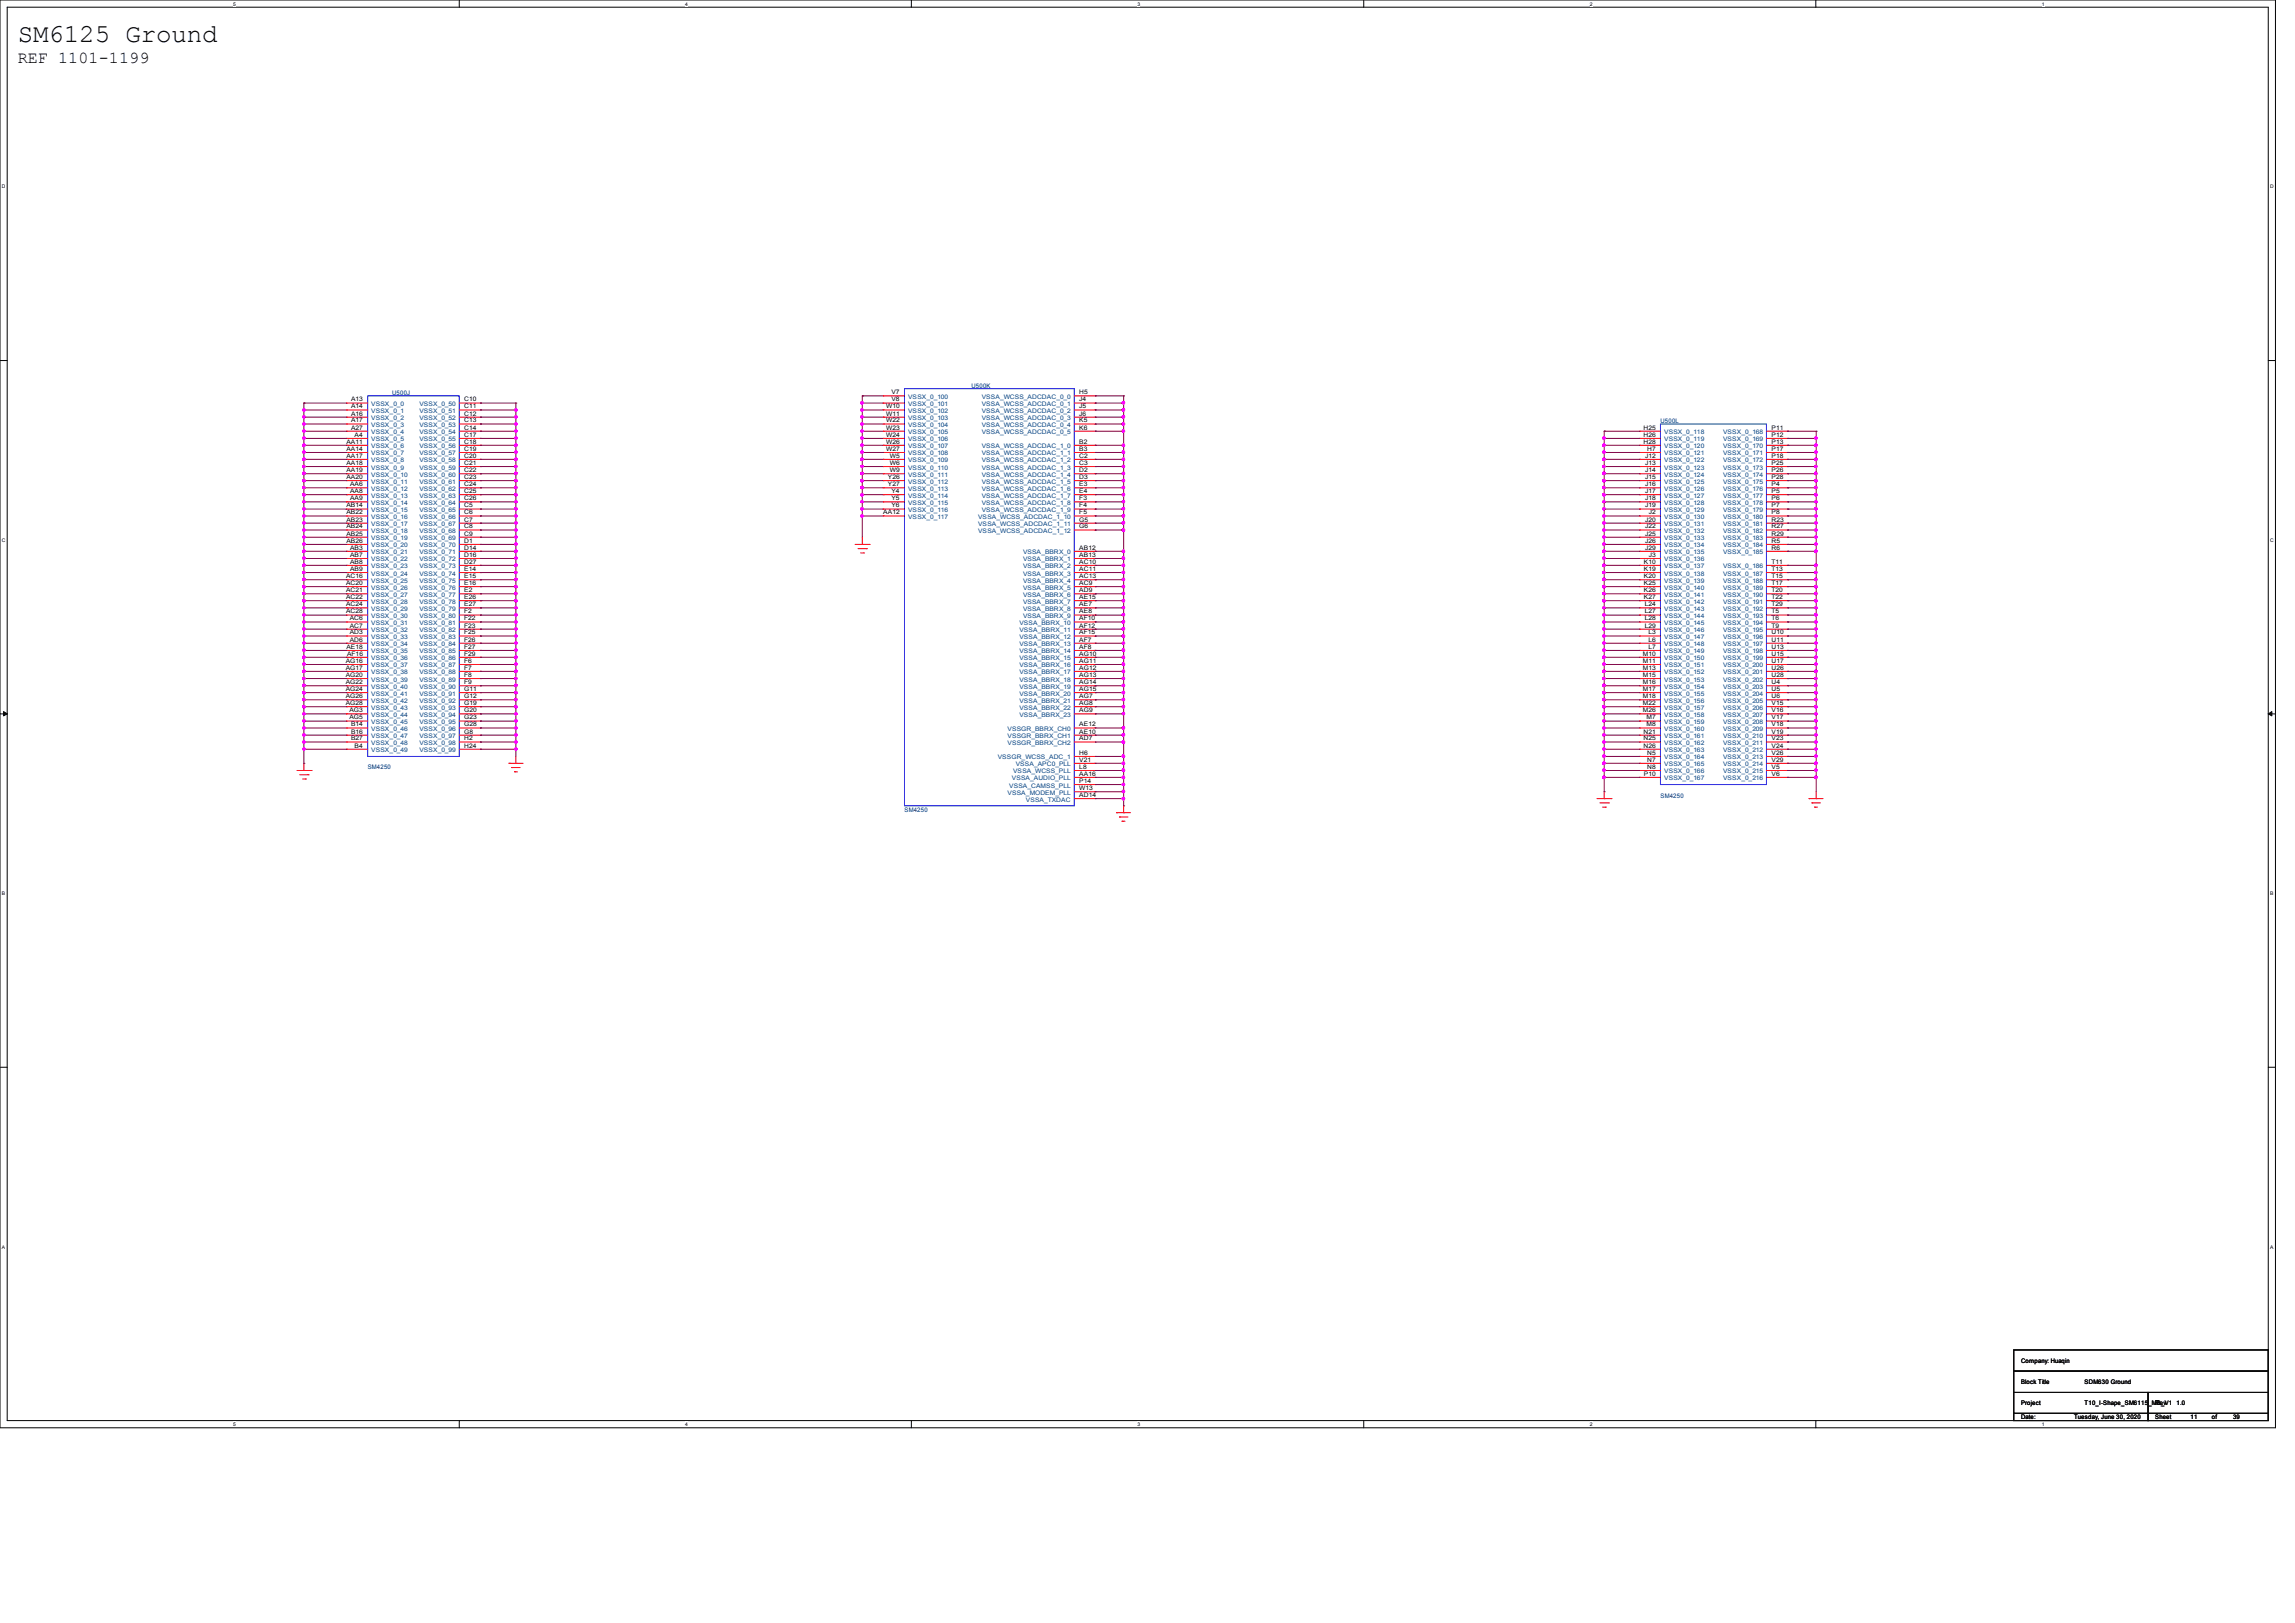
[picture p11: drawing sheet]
<svg xmlns="http://www.w3.org/2000/svg" width="297mm" height="210mm" viewBox="0 0 297 210" stroke-linecap="round" stroke-linejoin="round" font-family="sans-serif">
<defs><g id="words">
<text font-size="3.3" x="2.3" y="5.4">SM6125 Ground</text>
<text font-size="2.2" x="2.3" y="8.2">REF 1101-1199</text>
<g font-size=".8">
<text x="45.4" y="51.9">A13</text>
<text x="45.4" y="52.8">A14</text>
<text x="45.4" y="53.8">A16</text>
<text x="60.1" y="51.9">C10</text>
<text x="60.1" y="52.8">C11</text>
<text x="60.1" y="53.8">C12</text>
<text x="114.7" y="52.8">W10</text>
<text x="114.7" y="53.8">W11</text>
<text x="115.4" y="51">V7</text>
<text x="115.4" y="51.9">V8</text>
<text x="139.7" y="51">H5</text>
<text x="139.7" y="51.9">J4</text>
<text x="139.7" y="52.8">J5</text>
<text x="139.7" y="53.8">J6</text>
<text x="44.8" y="57.4">AA11</text>
<text x="44.8" y="58.3">AA14</text>
<text x="44.8" y="59.2">AA17</text>
<text x="45.4" y="54.7">A17</text>
<text x="45.4" y="55.6">A27</text>
<text x="45.9" y="56.5">A4</text>
<text x="60.1" y="54.7">C13</text>
<text x="60.1" y="55.6">C14</text>
<text x="60.1" y="56.5">C17</text>
<text x="60.1" y="57.4">C18</text>
<text x="60.1" y="58.3">C19</text>
<text x="60.1" y="59.2">C20</text>
<text x="114.7" y="54.7">W22</text>
<text x="114.7" y="55.6">W23</text>
<text x="114.7" y="56.5">W24</text>
<text x="114.7" y="57.4">W26</text>
<text x="114.7" y="58.3">W27</text>
<text x="115.2" y="59.2">W5</text>
<text x="139.7" y="54.7">K5</text>
<text x="139.7" y="55.6">K6</text>
<text x="139.7" y="57.4">B2</text>
<text x="139.7" y="58.3">B3</text>
<text x="139.7" y="59.2">C2</text>
<text x="212.7" y="55.6">H25</text>
<text x="212.7" y="56.5">H26</text>
<text x="212.7" y="57.4">H28</text>
<text x="212.9" y="59.2">J12</text>
<text x="213.2" y="58.3">H7</text>
<text x="229.3" y="55.6">P11</text>
<text x="229.3" y="56.5">P12</text>
<text x="229.3" y="57.4">P13</text>
<text x="229.3" y="58.3">P17</text>
<text x="229.3" y="59.2">P18</text>
<text x="44.8" y="60.2">AA18</text>
<text x="44.8" y="61.1">AA19</text>
<text x="44.8" y="62">AA20</text>
<text x="44.8" y="65.7">AB14</text>
<text x="45.3" y="62.9">AA6</text>
<text x="45.3" y="63.8">AA8</text>
<text x="45.3" y="64.7">AA9</text>
<text x="60.1" y="60.2">C21</text>
<text x="60.1" y="61.1">C22</text>
<text x="60.1" y="62">C23</text>
<text x="60.1" y="62.9">C24</text>
<text x="60.1" y="63.8">C25</text>
<text x="60.1" y="64.7">C26</text>
<text x="60.1" y="65.7">C5</text>
<text x="114.9" y="62">Y26</text>
<text x="114.9" y="62.9">Y27</text>
<text x="115.2" y="60.2">W6</text>
<text x="115.2" y="61.1">W9</text>
<text x="115.4" y="63.8">Y4</text>
<text x="115.4" y="64.7">Y5</text>
<text x="115.4" y="65.7">Y6</text>
<text x="139.7" y="60.2">C3</text>
<text x="139.7" y="61.1">D2</text>
<text x="139.7" y="62">D3</text>
<text x="139.7" y="62.9">E3</text>
<text x="139.7" y="63.8">E4</text>
<text x="139.7" y="64.7">F3</text>
<text x="139.7" y="65.7">F4</text>
<text x="212.9" y="60.2">J13</text>
<text x="212.9" y="61.1">J14</text>
<text x="212.9" y="62">J15</text>
<text x="212.9" y="62.9">J16</text>
<text x="212.9" y="63.8">J17</text>
<text x="212.9" y="64.7">J18</text>
<text x="212.9" y="65.7">J19</text>
<text x="229.3" y="60.2">P25</text>
<text x="229.3" y="61.1">P26</text>
<text x="229.3" y="62">P28</text>
<text x="229.3" y="62.9">P4</text>
<text x="229.3" y="63.8">P5</text>
<text x="229.3" y="64.7">P6</text>
<text x="229.3" y="65.7">P7</text>
<text x="44.8" y="66.5">AB22</text>
<text x="44.8" y="67.5">AB23</text>
<text x="44.8" y="68.4">AB24</text>
<text x="44.8" y="69.3">AB25</text>
<text x="44.8" y="70.2">AB26</text>
<text x="45.3" y="71.1">AB3</text>
<text x="60.1" y="66.5">C6</text>
<text x="60.1" y="67.5">C7</text>
<text x="60.1" y="68.4">C8</text>
<text x="60.1" y="69.3">C9</text>
<text x="60.1" y="70.2">D1</text>
<text x="60.1" y="71.1">D14</text>
<text x="114.3" y="66.5">AA12</text>
<text x="139.7" y="71.1">AB12</text>
<text x="139.7" y="66.5">F5</text>
<text x="139.7" y="67.5">G5</text>
<text x="139.7" y="68.4">G6</text>
<text x="212.9" y="67.5">J20</text>
<text x="212.9" y="68.4">J22</text>
<text x="212.9" y="69.3">J25</text>
<text x="212.9" y="70.2">J26</text>
<text x="212.9" y="71.1">J29</text>
<text x="213.4" y="66.5">J2</text>
<text x="229.3" y="66.5">P8</text>
<text x="229.3" y="67.5">R23</text>
<text x="229.3" y="68.4">R27</text>
<text x="229.3" y="69.3">R29</text>
<text x="229.3" y="70.2">R5</text>
<text x="229.3" y="71.1">R6</text>
<text x="44.8" y="74.8">AC16</text>
<text x="44.8" y="75.7">AC20</text>
<text x="44.8" y="76.6">AC21</text>
<text x="44.8" y="77.5">AC22</text>
<text x="45.3" y="72.1">AB7</text>
<text x="45.3" y="72.9">AB8</text>
<text x="45.3" y="73.9">AB9</text>
<text x="60.1" y="72.1">D16</text>
<text x="60.1" y="72.9">D27</text>
<text x="60.1" y="73.9">E14</text>
<text x="60.1" y="74.8">E15</text>
<text x="60.1" y="75.7">E16</text>
<text x="60.1" y="76.6">E2</text>
<text x="60.1" y="77.5">E26</text>
<text x="139.7" y="72.1">AB13</text>
<text x="139.7" y="72.9">AC10</text>
<text x="139.7" y="73.9">AC11</text>
<text x="139.7" y="74.8">AC13</text>
<text x="139.7" y="75.7">AC9</text>
<text x="139.7" y="76.6">AD9</text>
<text x="139.7" y="77.5">AE15</text>
<text x="212.7" y="72.9">K10</text>
<text x="212.7" y="73.9">K19</text>
<text x="212.7" y="74.8">K20</text>
<text x="212.7" y="75.7">K25</text>
<text x="212.7" y="76.6">K26</text>
<text x="212.7" y="77.5">K27</text>
<text x="213.4" y="72.1">J3</text>
<text x="229.3" y="72.9">T11</text>
<text x="229.3" y="73.9">T13</text>
<text x="229.3" y="74.8">T15</text>
<text x="229.3" y="75.7">T17</text>
<text x="229.3" y="76.6">T20</text>
<text x="229.3" y="77.5">T22</text>
<text x="44.8" y="78.4">AC24</text>
<text x="44.8" y="79.4">AC28</text>
<text x="44.8" y="83.9">AE18</text>
<text x="45.3" y="80.3">AC6</text>
<text x="45.3" y="81.2">AC7</text>
<text x="45.3" y="82.1">AD3</text>
<text x="45.3" y="83">AD6</text>
<text x="60.1" y="78.4">E27</text>
<text x="60.1" y="79.4">F2</text>
<text x="60.1" y="80.3">F22</text>
<text x="60.1" y="81.2">F23</text>
<text x="60.1" y="82.1">F25</text>
<text x="60.1" y="83">F26</text>
<text x="60.1" y="83.9">F27</text>
<text x="139.7" y="78.4">AE7</text>
<text x="139.7" y="79.4">AE8</text>
<text x="139.7" y="80.3">AF10</text>
<text x="139.7" y="81.2">AF12</text>
<text x="139.7" y="82.1">AF15</text>
<text x="139.7" y="83">AF7</text>
<text x="139.7" y="83.9">AF8</text>
<text x="212.9" y="78.4">L24</text>
<text x="212.9" y="79.4">L27</text>
<text x="212.9" y="80.3">L28</text>
<text x="212.9" y="81.2">L29</text>
<text x="213.3" y="82.1">L3</text>
<text x="213.3" y="83">L6</text>
<text x="213.3" y="83.9">L7</text>
<text x="229.3" y="78.4">T29</text>
<text x="229.3" y="79.4">T5</text>
<text x="229.3" y="80.3">T6</text>
<text x="229.3" y="81.2">T9</text>
<text x="229.3" y="82.1">U10</text>
<text x="229.3" y="83">U11</text>
<text x="229.3" y="83.9">U13</text>
<text x="44.8" y="85.8">AG16</text>
<text x="44.8" y="86.7">AG17</text>
<text x="44.8" y="87.6">AG20</text>
<text x="44.8" y="88.5">AG22</text>
<text x="44.8" y="89.4">AG24</text>
<text x="44.9" y="84.8">AF16</text>
<text x="60.1" y="84.8">F29</text>
<text x="60.1" y="85.8">F6</text>
<text x="60.1" y="86.7">F7</text>
<text x="60.1" y="87.6">F8</text>
<text x="60.1" y="88.5">F9</text>
<text x="60.1" y="89.4">G11</text>
<text x="139.7" y="84.8">AG10</text>
<text x="139.7" y="85.8">AG11</text>
<text x="139.7" y="86.7">AG12</text>
<text x="139.7" y="87.6">AG13</text>
<text x="139.7" y="88.5">AG14</text>
<text x="139.7" y="89.4">AG15</text>
<text x="212.6" y="84.8">M10</text>
<text x="212.6" y="85.8">M11</text>
<text x="212.6" y="86.7">M13</text>
<text x="212.6" y="87.6">M15</text>
<text x="212.6" y="88.5">M16</text>
<text x="212.6" y="89.4">M17</text>
<text x="229.3" y="84.8">U15</text>
<text x="229.3" y="85.8">U17</text>
<text x="229.3" y="86.7">U26</text>
<text x="229.3" y="87.6">U28</text>
<text x="229.3" y="88.5">U4</text>
<text x="229.3" y="89.4">U5</text>
<text x="44.8" y="90.3">AG26</text>
<text x="44.8" y="91.2">AG28</text>
<text x="45.2" y="92.2">AG3</text>
<text x="45.2" y="93.1">AG5</text>
<text x="45.4" y="94">B14</text>
<text x="45.4" y="94.9">B16</text>
<text x="45.4" y="95.8">B27</text>
<text x="60.1" y="90.3">G12</text>
<text x="60.1" y="91.2">G19</text>
<text x="60.1" y="92.2">G20</text>
<text x="60.1" y="93.1">G23</text>
<text x="60.1" y="94">G28</text>
<text x="60.1" y="94.9">G8</text>
<text x="60.1" y="95.8">H2</text>
<text x="139.7" y="94">AE12</text>
<text x="139.7" y="94.9">AE10</text>
<text x="139.7" y="95.8">AD7</text>
<text x="139.7" y="90.3">AG7</text>
<text x="139.7" y="91.2">AG8</text>
<text x="139.7" y="92.2">AG9</text>
<text x="212.6" y="90.3">M18</text>
<text x="212.6" y="91.2">M22</text>
<text x="212.6" y="92.2">M26</text>
<text x="212.7" y="94.9">N21</text>
<text x="212.7" y="95.8">N25</text>
<text x="213.1" y="93.1">M7</text>
<text x="213.1" y="94">M8</text>
<text x="229.3" y="90.3">U6</text>
<text x="229.3" y="91.2">V15</text>
<text x="229.3" y="92.2">V16</text>
<text x="229.3" y="93.1">V17</text>
<text x="229.3" y="94">V18</text>
<text x="229.3" y="94.9">V19</text>
<text x="229.3" y="95.8">V23</text>
<text x="45.9" y="96.7">B4</text>
<text x="60.1" y="96.7">H24</text>
<text x="139.7" y="97.7">H6</text>
<text x="139.7" y="98.6">V21</text>
<text x="139.7" y="99.5">L8</text>
<text x="139.7" y="100.4">AA16</text>
<text x="139.7" y="101.3">P14</text>
<text x="212.7" y="96.7">N26</text>
<text x="212.7" y="100.4">P10</text>
<text x="213.2" y="97.7">N5</text>
<text x="213.2" y="98.6">N7</text>
<text x="213.2" y="99.5">N8</text>
<text x="229.3" y="96.7">V24</text>
<text x="229.3" y="97.7">V26</text>
<text x="229.3" y="98.6">V29</text>
<text x="229.3" y="99.5">V5</text>
<text x="229.3" y="100.4">V6</text>
<text x="139.7" y="102.2">W13</text>
<text x="139.7" y="103.1">AD14</text>
<text x="261.6" y="179.1">Block Title</text>
<text x="261.6" y="176.4">Company: Huaqin</text>
<text x="269.8" y="179.1">SDM630 Ground</text>
<text x="261.6" y="181.8">Project</text>
<text x="261.6" y="183.6">Date:</text>
<text x="268.4" y="183.6">Tuesday, June 30, 2020</text>
<text x="269.8" y="181.8">T10_I-Shape_SM6115_MB_V1</text>
<text x="278.9" y="181.8">Rev</text>
<text x="278.9" y="183.6">Sheet</text>
<text x="281.7" y="181.8">1.0</text>
<text x="283.5" y="183.6">11</text>
<text x="286.2" y="183.6">of</text>
<text x="289" y="183.6">39</text>
</g>
<g font-size=".8" fill="#004080">
<text x="48.1" y="52.5">VSSX_0_0</text>
<text x="48.1" y="53.4">VSSX_0_1</text>
<text x="54.3" y="52.5">VSSX_0_50</text>
<text x="54.3" y="53.4">VSSX_0_51</text>
<text x="117.5" y="51.6">VSSX_0_100</text>
<text x="117.5" y="52.5">VSSX_0_101</text>
<text x="117.5" y="53.4">VSSX_0_102</text>
<text x="127.1" y="51.6">VSSA_WCSS_ADCDAC_0_0</text>
<text x="127.1" y="52.5">VSSA_WCSS_ADCDAC_0_1</text>
<text x="127.1" y="53.4">VSSA_WCSS_ADCDAC_0_2</text>
<text x="48.1" y="54.4">VSSX_0_2</text>
<text x="48.1" y="55.2">VSSX_0_3</text>
<text x="48.1" y="56.2">VSSX_0_4</text>
<text x="48.1" y="57.1">VSSX_0_5</text>
<text x="48.1" y="58">VSSX_0_6</text>
<text x="48.1" y="58.9">VSSX_0_7</text>
<text x="48.1" y="59.8">VSSX_0_8</text>
<text x="54.3" y="54.4">VSSX_0_52</text>
<text x="54.3" y="55.2">VSSX_0_53</text>
<text x="54.3" y="56.2">VSSX_0_54</text>
<text x="54.3" y="57.1">VSSX_0_55</text>
<text x="54.3" y="58">VSSX_0_56</text>
<text x="54.3" y="58.9">VSSX_0_57</text>
<text x="54.3" y="59.8">VSSX_0_58</text>
<text x="117.5" y="54.4">VSSX_0_103</text>
<text x="117.5" y="55.2">VSSX_0_104</text>
<text x="117.5" y="56.2">VSSX_0_105</text>
<text x="117.5" y="57.1">VSSX_0_106</text>
<text x="117.5" y="58">VSSX_0_107</text>
<text x="117.5" y="58.9">VSSX_0_108</text>
<text x="117.5" y="59.8">VSSX_0_109</text>
<text x="127.1" y="54.4">VSSA_WCSS_ADCDAC_0_3</text>
<text x="127.1" y="55.2">VSSA_WCSS_ADCDAC_0_4</text>
<text x="127.1" y="56.2">VSSA_WCSS_ADCDAC_0_5</text>
<text x="127.1" y="58">VSSA_WCSS_ADCDAC_1_0</text>
<text x="127.1" y="58.9">VSSA_WCSS_ADCDAC_1_1</text>
<text x="127.1" y="59.8">VSSA_WCSS_ADCDAC_1_2</text>
<text x="215.4" y="56.2">VSSX_0_118</text>
<text x="215.4" y="57.1">VSSX_0_119</text>
<text x="215.4" y="58">VSSX_0_120</text>
<text x="215.4" y="58.9">VSSX_0_121</text>
<text x="215.4" y="59.8">VSSX_0_122</text>
<text x="223" y="56.2">VSSX_0_168</text>
<text x="223" y="57.1">VSSX_0_169</text>
<text x="223" y="58">VSSX_0_170</text>
<text x="223" y="58.9">VSSX_0_171</text>
<text x="223" y="59.8">VSSX_0_172</text>
<text x="48.1" y="60.7">VSSX_0_9</text>
<text x="48.1" y="61.7">VSSX_0_10</text>
<text x="48.1" y="62.6">VSSX_0_11</text>
<text x="48.1" y="63.5">VSSX_0_12</text>
<text x="48.1" y="64.4">VSSX_0_13</text>
<text x="48.1" y="65.3">VSSX_0_14</text>
<text x="54.3" y="60.7">VSSX_0_59</text>
<text x="54.3" y="61.7">VSSX_0_60</text>
<text x="54.3" y="62.6">VSSX_0_61</text>
<text x="54.3" y="63.5">VSSX_0_62</text>
<text x="54.3" y="64.4">VSSX_0_63</text>
<text x="54.3" y="65.3">VSSX_0_64</text>
<text x="117.5" y="60.7">VSSX_0_110</text>
<text x="117.5" y="61.7">VSSX_0_111</text>
<text x="117.5" y="62.6">VSSX_0_112</text>
<text x="117.5" y="63.5">VSSX_0_113</text>
<text x="117.5" y="64.4">VSSX_0_114</text>
<text x="117.5" y="65.3">VSSX_0_115</text>
<text x="127.1" y="60.7">VSSA_WCSS_ADCDAC_1_3</text>
<text x="127.1" y="61.7">VSSA_WCSS_ADCDAC_1_4</text>
<text x="127.1" y="62.6">VSSA_WCSS_ADCDAC_1_5</text>
<text x="127.1" y="63.5">VSSA_WCSS_ADCDAC_1_6</text>
<text x="127.1" y="64.4">VSSA_WCSS_ADCDAC_1_7</text>
<text x="127.1" y="65.3">VSSA_WCSS_ADCDAC_1_8</text>
<text x="215.4" y="60.7">VSSX_0_123</text>
<text x="215.4" y="61.7">VSSX_0_124</text>
<text x="215.4" y="62.6">VSSX_0_125</text>
<text x="215.4" y="63.5">VSSX_0_126</text>
<text x="215.4" y="64.4">VSSX_0_127</text>
<text x="215.4" y="65.3">VSSX_0_128</text>
<text x="223" y="60.7">VSSX_0_173</text>
<text x="223" y="61.7">VSSX_0_174</text>
<text x="223" y="62.6">VSSX_0_175</text>
<text x="223" y="63.5">VSSX_0_176</text>
<text x="223" y="64.4">VSSX_0_177</text>
<text x="223" y="65.3">VSSX_0_178</text>
<text x="48.1" y="66.3">VSSX_0_15</text>
<text x="48.1" y="67.1">VSSX_0_16</text>
<text x="48.1" y="68.1">VSSX_0_17</text>
<text x="48.1" y="69">VSSX_0_18</text>
<text x="48.1" y="69.9">VSSX_0_19</text>
<text x="48.1" y="70.8">VSSX_0_20</text>
<text x="48.1" y="71.7">VSSX_0_21</text>
<text x="54.3" y="66.3">VSSX_0_65</text>
<text x="54.3" y="67.1">VSSX_0_66</text>
<text x="54.3" y="68.1">VSSX_0_67</text>
<text x="54.3" y="69">VSSX_0_68</text>
<text x="54.3" y="69.9">VSSX_0_69</text>
<text x="54.3" y="70.8">VSSX_0_70</text>
<text x="54.3" y="71.7">VSSX_0_71</text>
<text x="117.5" y="66.3">VSSX_0_116</text>
<text x="117.5" y="67.1">VSSX_0_117</text>
<text x="126.6" y="67.1">VSSA_WCSS_ADCDAC_1_10</text>
<text x="126.6" y="68.1">VSSA_WCSS_ADCDAC_1_11</text>
<text x="126.6" y="69">VSSA_WCSS_ADCDAC_1_12</text>
<text x="127.1" y="66.3">VSSA_WCSS_ADCDAC_1_9</text>
<text x="132.4" y="71.7">VSSA_BBRX_0</text>
<text x="215.4" y="66.3">VSSX_0_129</text>
<text x="215.4" y="67.1">VSSX_0_130</text>
<text x="215.4" y="68.1">VSSX_0_131</text>
<text x="215.4" y="69">VSSX_0_132</text>
<text x="215.4" y="69.9">VSSX_0_133</text>
<text x="215.4" y="70.8">VSSX_0_134</text>
<text x="215.4" y="71.7">VSSX_0_135</text>
<text x="223" y="66.3">VSSX_0_179</text>
<text x="223" y="67.1">VSSX_0_180</text>
<text x="223" y="68.1">VSSX_0_181</text>
<text x="223" y="69">VSSX_0_182</text>
<text x="223" y="69.9">VSSX_0_183</text>
<text x="223" y="70.8">VSSX_0_184</text>
<text x="223" y="71.7">VSSX_0_185</text>
<text x="48.1" y="72.6">VSSX_0_22</text>
<text x="48.1" y="73.5">VSSX_0_23</text>
<text x="48.1" y="74.5">VSSX_0_24</text>
<text x="48.1" y="75.4">VSSX_0_25</text>
<text x="48.1" y="76.3">VSSX_0_26</text>
<text x="48.1" y="77.2">VSSX_0_27</text>
<text x="54.3" y="72.6">VSSX_0_72</text>
<text x="54.3" y="73.5">VSSX_0_73</text>
<text x="54.3" y="74.5">VSSX_0_74</text>
<text x="54.3" y="75.4">VSSX_0_75</text>
<text x="54.3" y="76.3">VSSX_0_76</text>
<text x="54.3" y="77.2">VSSX_0_77</text>
<text x="132.4" y="72.6">VSSA_BBRX_1</text>
<text x="132.4" y="73.5">VSSA_BBRX_2</text>
<text x="132.4" y="74.5">VSSA_BBRX_3</text>
<text x="132.4" y="75.4">VSSA_BBRX_4</text>
<text x="132.4" y="76.3">VSSA_BBRX_5</text>
<text x="132.4" y="77.2">VSSA_BBRX_6</text>
<text x="215.4" y="72.6">VSSX_0_136</text>
<text x="215.4" y="73.5">VSSX_0_137</text>
<text x="215.4" y="74.5">VSSX_0_138</text>
<text x="215.4" y="75.4">VSSX_0_139</text>
<text x="215.4" y="76.3">VSSX_0_140</text>
<text x="215.4" y="77.2">VSSX_0_141</text>
<text x="223" y="73.5">VSSX_0_186</text>
<text x="223" y="74.5">VSSX_0_187</text>
<text x="223" y="75.4">VSSX_0_188</text>
<text x="223" y="76.3">VSSX_0_189</text>
<text x="223" y="77.2">VSSX_0_190</text>
<text x="48.1" y="78.1">VSSX_0_28</text>
<text x="48.1" y="79">VSSX_0_29</text>
<text x="48.1" y="80">VSSX_0_30</text>
<text x="48.1" y="80.9">VSSX_0_31</text>
<text x="48.1" y="81.8">VSSX_0_32</text>
<text x="48.1" y="82.7">VSSX_0_33</text>
<text x="48.1" y="83.6">VSSX_0_34</text>
<text x="54.3" y="78.1">VSSX_0_78</text>
<text x="54.3" y="79">VSSX_0_79</text>
<text x="54.3" y="80">VSSX_0_80</text>
<text x="54.3" y="80.9">VSSX_0_81</text>
<text x="54.3" y="81.8">VSSX_0_82</text>
<text x="54.3" y="82.7">VSSX_0_83</text>
<text x="54.3" y="83.6">VSSX_0_84</text>
<text x="131.9" y="80.9">VSSA_BBRX_10</text>
<text x="131.9" y="81.8">VSSA_BBRX_11</text>
<text x="131.9" y="82.7">VSSA_BBRX_12</text>
<text x="131.9" y="83.6">VSSA_BBRX_13</text>
<text x="132.4" y="78.1">VSSA_BBRX_7</text>
<text x="132.4" y="79">VSSA_BBRX_8</text>
<text x="132.4" y="80">VSSA_BBRX_9</text>
<text x="215.4" y="78.1">VSSX_0_142</text>
<text x="215.4" y="79">VSSX_0_143</text>
<text x="215.4" y="80">VSSX_0_144</text>
<text x="215.4" y="80.9">VSSX_0_145</text>
<text x="215.4" y="81.8">VSSX_0_146</text>
<text x="215.4" y="82.7">VSSX_0_147</text>
<text x="215.4" y="83.6">VSSX_0_148</text>
<text x="223" y="78.1">VSSX_0_191</text>
<text x="223" y="79">VSSX_0_192</text>
<text x="223" y="80">VSSX_0_193</text>
<text x="223" y="80.9">VSSX_0_194</text>
<text x="223" y="81.8">VSSX_0_195</text>
<text x="223" y="82.7">VSSX_0_196</text>
<text x="223" y="83.6">VSSX_0_197</text>
<text x="48.1" y="84.5">VSSX_0_35</text>
<text x="48.1" y="85.4">VSSX_0_36</text>
<text x="48.1" y="86.4">VSSX_0_37</text>
<text x="48.1" y="87.2">VSSX_0_38</text>
<text x="48.1" y="88.2">VSSX_0_39</text>
<text x="48.1" y="89.1">VSSX_0_40</text>
<text x="54.3" y="84.5">VSSX_0_85</text>
<text x="54.3" y="85.4">VSSX_0_86</text>
<text x="54.3" y="86.4">VSSX_0_87</text>
<text x="54.3" y="87.2">VSSX_0_88</text>
<text x="54.3" y="88.2">VSSX_0_89</text>
<text x="54.3" y="89.1">VSSX_0_90</text>
<text x="131.9" y="84.5">VSSA_BBRX_14</text>
<text x="131.9" y="85.4">VSSA_BBRX_15</text>
<text x="131.9" y="86.4">VSSA_BBRX_16</text>
<text x="131.9" y="87.2">VSSA_BBRX_17</text>
<text x="131.9" y="88.2">VSSA_BBRX_18</text>
<text x="131.9" y="89.1">VSSA_BBRX_19</text>
<text x="215.4" y="84.5">VSSX_0_149</text>
<text x="215.4" y="85.4">VSSX_0_150</text>
<text x="215.4" y="86.4">VSSX_0_151</text>
<text x="215.4" y="87.2">VSSX_0_152</text>
<text x="215.4" y="88.2">VSSX_0_153</text>
<text x="215.4" y="89.1">VSSX_0_154</text>
<text x="223" y="84.5">VSSX_0_198</text>
<text x="223" y="85.4">VSSX_0_199</text>
<text x="223" y="86.4">VSSX_0_200</text>
<text x="223" y="87.2">VSSX_0_201</text>
<text x="223" y="88.2">VSSX_0_202</text>
<text x="223" y="89.1">VSSX_0_203</text>
<text x="48.1" y="90">VSSX_0_41</text>
<text x="48.1" y="90.9">VSSX_0_42</text>
<text x="48.1" y="91.8">VSSX_0_43</text>
<text x="48.1" y="92.8">VSSX_0_44</text>
<text x="48.1" y="93.7">VSSX_0_45</text>
<text x="48.1" y="94.6">VSSX_0_46</text>
<text x="48.1" y="95.5">VSSX_0_47</text>
<text x="54.3" y="90">VSSX_0_91</text>
<text x="54.3" y="90.9">VSSX_0_92</text>
<text x="54.3" y="91.8">VSSX_0_93</text>
<text x="54.3" y="92.8">VSSX_0_94</text>
<text x="54.3" y="93.7">VSSX_0_95</text>
<text x="54.3" y="94.6">VSSX_0_96</text>
<text x="54.3" y="95.5">VSSX_0_97</text>
<text x="130.4" y="94.6">VSSGR_BBRX_CH0</text>
<text x="130.4" y="95.5">VSSGR_BBRX_CH1</text>
<text x="131.9" y="90">VSSA_BBRX_20</text>
<text x="131.9" y="90.9">VSSA_BBRX_21</text>
<text x="131.9" y="91.8">VSSA_BBRX_22</text>
<text x="131.9" y="92.8">VSSA_BBRX_23</text>
<text x="215.4" y="90">VSSX_0_155</text>
<text x="215.4" y="90.9">VSSX_0_156</text>
<text x="215.4" y="91.8">VSSX_0_157</text>
<text x="215.4" y="92.8">VSSX_0_158</text>
<text x="215.4" y="93.7">VSSX_0_159</text>
<text x="215.4" y="94.6">VSSX_0_160</text>
<text x="215.4" y="95.5">VSSX_0_161</text>
<text x="223" y="90">VSSX_0_204</text>
<text x="223" y="90.9">VSSX_0_205</text>
<text x="223" y="91.8">VSSX_0_206</text>
<text x="223" y="92.8">VSSX_0_207</text>
<text x="223" y="93.7">VSSX_0_208</text>
<text x="223" y="94.6">VSSX_0_209</text>
<text x="223" y="95.5">VSSX_0_210</text>
<text x="48.1" y="96.4">VSSX_0_48</text>
<text x="48.1" y="97.3">VSSX_0_49</text>
<text x="54.3" y="96.4">VSSX_0_98</text>
<text x="54.3" y="97.3">VSSX_0_99</text>
<text x="129.1" y="98.3">VSSGR_WCSS_ADC_1</text>
<text x="130.4" y="96.4">VSSGR_BBRX_CH2</text>
<text x="130.6" y="101.9">VSSA_CAMSS_PLL</text>
<text x="131" y="101">VSSA_AUDIO_PLL</text>
<text x="131.1" y="100.1">VSSA_WCSS_PLL</text>
<text x="131.5" y="99.1">VSSA_APC0_PLL</text>
<text x="215.4" y="96.4">VSSX_0_162</text>
<text x="215.4" y="97.3">VSSX_0_163</text>
<text x="215.4" y="98.3">VSSX_0_164</text>
<text x="215.4" y="99.1">VSSX_0_165</text>
<text x="215.4" y="100.1">VSSX_0_166</text>
<text x="215.4" y="101">VSSX_0_167</text>
<text x="223" y="96.4">VSSX_0_211</text>
<text x="223" y="97.3">VSSX_0_212</text>
<text x="223" y="98.3">VSSX_0_213</text>
<text x="223" y="99.1">VSSX_0_214</text>
<text x="223" y="100.1">VSSX_0_215</text>
<text x="223" y="101">VSSX_0_216</text>
<text x="130.4" y="102.8">VSSA_MODEM_PLL</text>
<text x="132.8" y="103.7">VSSA_TXDAC</text>
</g>
<g font-size=".8" fill="#000080">
<text x="50.8" y="51.1">U500J</text>
<text x="125.7" y="50.2">U500K</text>
<text x="214.9" y="54.7">U500L</text>
<text x="47.6" y="99.5">SM4250</text>
<text x="117.1" y="105">SM4250</text>
<text x="214.9" y="103.2">SM4250</text>
</g>
<g font-size=".6">
<text x="30.2" y=".7">5</text>
<text x="88.7" y=".7">4</text>
<text x="147.2" y=".7">3</text>
<text x="205.7" y=".7">2</text>
<text x="264.2" y=".7">1</text>
<text x=".3" y="24.4">D</text>
<text x="293.8" y="24.4">D</text>
<text x=".3" y="70.1">C</text>
<text x="293.8" y="70.1">C</text>
<text x=".3" y="115.8">B</text>
<text x="293.8" y="115.8">B</text>
<text x=".3" y="161.5">A</text>
<text x="293.8" y="161.5">A</text>
<text x="30.2" y="184.5">5</text>
<text x="88.7" y="184.5">4</text>
<text x="147.2" y="184.5">3</text>
<text x="205.7" y="184.5">2</text>
<text x="264.2" y="184.5">1</text>
</g>
</g></defs>
<path d="M0 0h294.5v184.7h-294.5zM.9 .9h292.6v182.9h-292.6z" fill="none" stroke="#000" stroke-width=".13"/>
<g fill="#fff">
<path d="M30.2 .1h.3v.7h-.3z"/>
<path d="M30.2 183.9h.3v.8h-.3z"/>
</g>
<path d="M59.4 0v.9M59.4 183.8v.9" fill="none" stroke="#000" stroke-width=".13"/>
<g fill="#fff">
<path d="M88.7 .1h.3v.7h-.3z"/>
<path d="M88.7 183.9h.3v.8h-.3z"/>
</g>
<path d="M117.9 0v.9M117.9 183.8v.9" fill="none" stroke="#000" stroke-width=".13"/>
<g fill="#fff">
<path d="M147.2 .1h.3v.7h-.3z"/>
<path d="M147.2 183.9h.3v.8h-.3z"/>
</g>
<path d="M176.5 0v.9M176.5 183.8v.9" fill="none" stroke="#000" stroke-width=".13"/>
<g fill="#fff">
<path d="M205.7 .1h.4v.7h-.4z"/>
<path d="M205.7 183.9h.4v.8h-.4z"/>
</g>
<path d="M235 0v.9M235 183.8v.9" fill="none" stroke="#000" stroke-width=".13"/>
<g fill="#fff">
<path d="M264.2 .1h.4v.7h-.4z"/>
<path d="M264.2 183.9h.4v.8h-.4z"/>
<path d="M.3 23.8h.4v.7h-.4z"/>
<path d="M293.8 23.8h.5v.7h-.5z"/>
<path d="M.3 69.5h.4v.7h-.4z"/>
<path d="M293.8 69.5h.5v.7h-.5z"/>
</g>
<path d="M0 46.7h.9M293.5 46.7h1" fill="none" stroke="#000" stroke-width=".13"/>
<g fill="#fff">
<path d="M.3 115.2h.4v.8h-.4z"/>
<path d="M293.8 115.2h.4v.8h-.4z"/>
</g>
<path d="M0 92.4h.9M293.5 92.4h1" fill="none" stroke="#000" stroke-width=".13"/>
<path d="M.5 92.1l.4 .3-.4 .2zM293.5 92.4l.5-.3v.5z" fill="#000" stroke="#000" stroke-width=".13"/>
<g fill="#fff">
<path d="M.3 161h.3v.7h-.3z"/>
<path d="M293.8 161h.4v.7h-.4z"/>
</g>
<path d="M0 138.1h.9M293.5 138.1h1M260.6 174.7h32.9v2.7h-32.9zM260.6 177.4h32.9v2.8h-32.9zM260.6 180.2h17.4v2.7h-17.4zM260.6 182.9h17.4v.9h-17.4zM278 182.9h15.5v.9h-15.5zM278 180.2h15.5v2.7h-15.5z" fill="none" stroke="#000" stroke-width=".13"/>
<g fill="none" stroke="#f00" stroke-width=".13">
<path d="M44.8 52.2h.1M44.8 53h.1M44.8 54h.1M44.8 54.9h.1M44.8 55.8h.1M44.8 56.7h.1M44.8 57.6h.1M44.8 58.5h.1M44.8 59.4h.1M44.8 52.2h2.8M44.8 53h2.8M44.8 54h2.8"/>
<path d="M44.8 54.9h2.8M44.8 55.8h2.8M44.8 56.7h2.8M44.8 57.6h2.8M44.8 58.5h2.8M44.8 59.4h2.8M59.4 52.2h2.8M59.4 53h2.8M59.4 54h2.8M59.4 54.9h2.8M59.4 55.8h2.8M59.4 56.7h2.8"/>
<path d="M59.4 57.6h2.8M59.4 58.5h2.8M59.4 59.4h2.8M62.2 52.2h.1M62.2 53h.1M62.2 54h.1M62.2 54.9h.1M62.2 55.8h.1M62.2 56.7h.1M62.2 57.6h.1M62.2 58.5h.1M62.2 59.4h.1"/>
<path d="M114.3 51.2h.1M114.3 52.2h.1M114.3 53h.1M114.3 54h.1M114.3 54.9h.1M114.3 55.8h.1M114.3 56.7h.1M114.3 57.6h.1M114.3 58.5h.1M114.3 59.4h.1M114.3 51.2h2.8M114.3 52.2h2.8"/>
<path d="M114.3 53h2.8M114.3 54h2.8M114.3 54.9h2.8M114.3 55.8h2.8M114.3 56.7h2.8M114.3 57.6h2.8M114.3 58.5h2.8M114.3 59.4h2.8M139 51.2h2.7M139 52.2h2.7M139 53h2.7M139 54h2.7"/>
<path d="M139 54.9h2.7M139 55.8h2.7M139 57.6h2.7M139 58.5h2.7M139 59.4h2.7M141.7 51.2h.1M141.7 52.2h.1M141.7 53h.1M141.7 54h.1M141.7 54.9h.1M141.7 55.8h.1M141.7 57.6h.1"/>
<path d="M141.7 58.5h.1M141.7 59.4h.1M212.2 55.8h.1M212.2 56.7h.1M212.2 57.6h.1M212.2 58.5h.1M212.2 59.4h.1M212.2 55.8h2.7M212.2 56.7h2.7M212.2 57.6h2.7M212.2 58.5h2.7M212.2 59.4h2.7"/>
<path d="M228.6 55.8h2.8M228.6 56.7h2.8M228.6 57.6h2.8M228.6 58.5h2.8M228.6 59.4h2.8M231.4 55.8h.1M231.4 56.7h.1M231.4 57.6h.1M231.4 58.5h.1M231.4 59.4h.1M44.8 60.4h.1M44.8 61.3h.1"/>
<path d="M44.8 62.2h.1M44.8 63.1h.1M44.8 64h.1M44.8 64.9h.1M44.8 65.9h.1M44.8 66.8h.1M44.8 67.7h.1M44.8 68.6h.1M44.8 69.5h.1M44.8 70.4h.1M44.8 71.3h.1M44.8 72.3h.1"/>
<path d="M44.8 73.2h.1M44.8 74.1h.1M44.8 75h.1M44.8 75.9h.1M44.8 76.8h.1M44.8 77.7h.1M44.8 78.7h.1M44.8 79.6h.1M44.8 70.4h2.8M44.8 60.4h2.8M44.8 61.3h2.8M44.8 62.2h2.8"/>
<path d="M44.8 63.1h2.8M44.8 64h2.8M44.8 64.9h2.8M44.8 65.9h2.8M44.8 66.8h2.8M44.8 71.3h2.8M44.8 72.3h2.8M44.8 73.2h2.8M44.8 74.1h2.8M44.8 75h2.8M44.8 75.9h2.8M44.8 76.8h2.8"/>
<path d="M44.8 77.7h2.8M44.8 78.7h2.8M44.8 79.6h2.8M44.8 67.7h2.8M44.8 68.6h2.8M44.8 69.5h2.8M59.4 70.4h2.8M59.4 60.4h2.8M59.4 61.3h2.8M59.4 62.2h2.8M59.4 63.1h2.8M59.4 64h2.8"/>
<path d="M59.4 64.9h2.8M59.4 65.9h2.8M59.4 66.8h2.8M59.4 71.3h2.8M59.4 72.3h2.8M59.4 73.2h2.8M59.4 74.1h2.8M59.4 75h2.8M59.4 75.9h2.8M59.4 76.8h2.8M59.4 77.7h2.8M59.4 78.7h2.8"/>
<path d="M59.4 79.6h2.8M59.4 67.7h2.8M59.4 68.6h2.8M59.4 69.5h2.8M62.2 60.4h.1M62.2 61.3h.1M62.2 62.2h.1M62.2 63.1h.1M62.2 64h.1M62.2 64.9h.1M62.2 65.9h.1M62.2 66.8h.1"/>
<path d="M62.2 67.7h.1M62.2 68.6h.1M62.2 69.5h.1M62.2 70.4h.1M62.2 71.3h.1M62.2 72.3h.1M62.2 73.2h.1M62.2 74.1h.1M62.2 75h.1M62.2 75.9h.1M62.2 76.8h.1M62.2 77.7h.1"/>
<path d="M62.2 78.7h.1M62.2 79.6h.1M110.7 70.4h1.8M111 71h1.1M111.4 71.5h.4M111.6 70.4h.1M111.6 69.5v.9M111.8 71.5h.1M112.1 71h.1M112.5 70.4h.1M114.3 60.4h.1M114.3 61.3h.1"/>
<path d="M114.3 62.2h.1M114.3 63.1h.1M114.3 64h.1M114.3 64.9h.1M114.3 65.9h.1M114.3 66.8h.1M114.3 60.4h2.8M114.3 61.3h2.8M114.3 62.2h2.8M114.3 63.1h2.8M114.3 64h2.8M114.3 64.9h2.8"/>
<path d="M114.3 65.9h2.8M114.3 66.8h2.8M139 60.4h2.7M139 61.3h2.7M139 62.2h2.7M139 63.1h2.7M139 64h2.7M139 64.9h2.7M139 65.9h2.7M139 66.8h2.7M139 71.3h2.7M139 72.3h2.7"/>
<path d="M139 73.2h2.7M139 74.1h2.7M139 75h2.7M139 75.9h2.7M139 76.8h2.7M139 77.7h2.7M139 78.7h2.7M139 79.6h2.7M139 67.7h2.7M139 68.6h2.7M141.7 71.3h.1M141.7 72.3h.1"/>
<path d="M141.7 73.2h.1M141.7 74.1h.1M141.7 75h.1M141.7 75.9h.1M141.7 76.8h.1M141.7 77.7h.1M141.7 78.7h.1M141.7 79.6h.1M141.7 60.4h.1M141.7 61.3h.1M141.7 62.2h.1M141.7 63.1h.1"/>
<path d="M141.7 64h.1M141.7 64.9h.1M141.7 65.9h.1M141.7 66.8h.1M141.7 67.7h.1M141.7 68.6h.1M212.2 60.4h.1M212.2 61.3h.1M212.2 62.2h.1M212.2 63.1h.1M212.2 64h.1M212.2 64.9h.1"/>
<path d="M212.2 65.9h.1M212.2 66.8h.1M212.2 67.7h.1M212.2 68.6h.1M212.2 69.5h.1M212.2 70.4h.1M212.2 71.3h.1M212.2 72.3h.1M212.2 73.2h.1M212.2 74.1h.1M212.2 75h.1M212.2 75.9h.1"/>
<path d="M212.2 76.8h.1M212.2 77.7h.1M212.2 78.7h.1M212.2 79.6h.1M212.2 70.4h2.7M212.2 60.4h2.7M212.2 61.3h2.7M212.2 62.2h2.7M212.2 63.1h2.7M212.2 64h2.7M212.2 64.9h2.7M212.2 65.9h2.7"/>
<path d="M212.2 66.8h2.7M212.2 71.3h2.7M212.2 72.3h2.7M212.2 73.2h2.7M212.2 74.1h2.7M212.2 75h2.7M212.2 75.9h2.7M212.2 76.8h2.7M212.2 77.7h2.7M212.2 78.7h2.7M212.2 79.6h2.7M212.2 67.7h2.7"/>
<path d="M212.2 68.6h2.7M212.2 69.5h2.7M228.6 70.4h2.8M228.6 60.4h2.8M228.6 61.3h2.8M228.6 62.2h2.8M228.6 63.1h2.8M228.6 64h2.8M228.6 64.9h2.8M228.6 65.9h2.8M228.6 66.8h2.8M228.6 71.3h2.8"/>
<path d="M228.6 73.2h2.8M228.6 74.1h2.8M228.6 75h2.8M228.6 75.9h2.8M228.6 76.8h2.8M228.6 77.7h2.8M228.6 78.7h2.8M228.6 79.6h2.8M228.6 67.7h2.8M228.6 68.6h2.8M228.6 69.5h2.8M231.4 60.4h.1"/>
<path d="M231.4 61.3h.1M231.4 62.2h.1M231.4 63.1h.1M231.4 64h.1M231.4 64.9h.1M231.4 65.9h.1M231.4 66.8h.1M231.4 67.7h.1M231.4 68.6h.1M231.4 69.5h.1M231.4 70.4h.1M231.4 71.3h.1"/>
<path d="M231.4 73.2h.1M231.4 74.1h.1M231.4 75h.1M231.4 75.9h.1M231.4 76.8h.1M231.4 77.7h.1M231.4 78.7h.1M231.4 79.6h.1M38.4 99.7h1.9M39.3 99.7h.1M39.3 98.8v.9M40.3 99.7h.1"/>
<path d="M44.8 80.5h.1M44.8 81.4h.1M44.8 82.3h.1M44.8 83.2h.1M44.8 84.2h.1M44.8 85h.1M44.8 86h.1M44.8 86.9h.1M44.8 87.8h.1M44.8 88.7h.1M44.8 89.6h.1M44.8 90.6h.1"/>
<path d="M44.8 91.4h.1M44.8 92.4h.1M44.8 93.3h.1M44.8 94.2h.1M44.8 95.1h.1M44.8 96h.1M44.8 96.9h.1M44.8 94.2h2.8M44.8 95.1h2.8M44.8 96h2.8M44.8 80.5h2.8M44.8 81.4h2.8"/>
<path d="M44.8 82.3h2.8M44.8 83.2h2.8M44.8 84.2h2.8M44.8 85h2.8M44.8 86h2.8M44.8 86.9h2.8M44.8 87.8h2.8M44.8 88.7h2.8M44.8 89.6h2.8M44.8 90.6h2.8M44.8 91.4h2.8M44.8 92.4h2.8"/>
<path d="M44.8 93.3h2.8M44.8 96.9h2.8M59.4 94.2h2.8M59.4 95.1h2.8M59.4 96h2.8M59.4 80.5h2.8M59.4 81.4h2.8M59.4 82.3h2.8M59.4 83.2h2.8M59.4 84.2h2.8M59.4 85h2.8M59.4 86h2.8"/>
<path d="M59.4 86.9h2.8M59.4 87.8h2.8M59.4 88.7h2.8M59.4 89.6h2.8M59.4 90.6h2.8M59.4 91.4h2.8M59.4 92.4h2.8M59.4 93.3h2.8M59.4 96.9h2.8M62.2 80.5h.1M62.2 81.4h.1M62.2 82.3h.1"/>
<path d="M62.2 83.2h.1M62.2 84.2h.1M62.2 85h.1M62.2 86h.1M62.2 86.9h.1M62.2 87.8h.1M62.2 88.7h.1M62.2 89.6h.1M62.2 90.6h.1M62.2 91.4h.1M62.2 92.4h.1M62.2 93.3h.1"/>
<path d="M62.2 94.2h.1M62.2 95.1h.1M62.2 96h.1M62.2 96.9h.1M65.9 98.8h.1M65.9 98.8h1.8M66.2 99.3h.1M66.2 99.3h1.1M66.6 99.9h.1M66.6 99.9h.4M66.8 98.8h.1M66.8 97.9v.9"/>
<path d="M139 99.7h2.7M139 98.8h2.7M139 97.9h2.7M139 94.2h2.7M139 95.1h2.7M139 96h2.7M139 80.5h2.7M139 81.4h2.7M139 82.3h2.7M139 83.2h2.7M139 84.2h2.7M139 85h2.7"/>
<path d="M139 86h2.7M139 86.9h2.7M139 87.8h2.7M139 88.7h2.7M139 89.6h2.7M139 90.6h2.7M139 91.4h2.7M139 92.4h2.7M141.7 97.9h.1M141.7 98.8h.1M141.7 99.7h.1M141.7 94.2h.1"/>
<path d="M141.7 95.1h.1M141.7 96h.1M141.7 80.5h.1M141.7 81.4h.1M141.7 82.3h.1M141.7 83.2h.1M141.7 84.2h.1M141.7 85h.1M141.7 86h.1M141.7 86.9h.1M141.7 87.8h.1M141.7 88.7h.1"/>
<path d="M141.7 89.6h.1M141.7 90.6h.1M141.7 91.4h.1M141.7 92.4h.1M212.2 80.5h.1M212.2 81.4h.1M212.2 82.3h.1M212.2 83.2h.1M212.2 84.2h.1M212.2 85h.1M212.2 86h.1M212.2 86.9h.1"/>
<path d="M212.2 87.8h.1M212.2 88.7h.1M212.2 89.6h.1M212.2 90.6h.1M212.2 91.4h.1M212.2 92.4h.1M212.2 93.3h.1M212.2 94.2h.1M212.2 95.1h.1M212.2 96h.1M212.2 96.9h.1M212.2 97.9h.1"/>
<path d="M212.2 98.8h.1M212.2 99.7h.1M212.2 99.7h2.7M212.2 98.8h2.7M212.2 97.9h2.7M212.2 94.2h2.7M212.2 95.1h2.7M212.2 96h2.7M212.2 80.5h2.7M212.2 81.4h2.7M212.2 82.3h2.7M212.2 83.2h2.7"/>
<path d="M212.2 84.2h2.7M212.2 85h2.7M212.2 86h2.7M212.2 86.9h2.7M212.2 87.8h2.7M212.2 88.7h2.7M212.2 89.6h2.7M212.2 90.6h2.7M212.2 91.4h2.7M212.2 92.4h2.7M212.2 93.3h2.7M212.2 96.9h2.7"/>
<path d="M228.6 99.7h2.8M228.6 98.8h2.8M228.6 97.9h2.8M228.6 94.2h2.8M228.6 95.1h2.8M228.6 96h2.8M228.6 80.5h2.8M228.6 81.4h2.8M228.6 82.3h2.8M228.6 83.2h2.8M228.6 84.2h2.8M228.6 85h2.8"/>
<path d="M228.6 86h2.8M228.6 86.9h2.8M228.6 87.8h2.8M228.6 88.7h2.8M228.6 89.6h2.8M228.6 90.6h2.8M228.6 91.4h2.8M228.6 92.4h2.8M228.6 93.3h2.8M228.6 96.9h2.8M231.4 80.5h.1M231.4 81.4h.1"/>
<path d="M231.4 82.3h.1M231.4 83.2h.1M231.4 84.2h.1M231.4 85h.1M231.4 86h.1M231.4 86.9h.1M231.4 87.8h.1M231.4 88.7h.1M231.4 89.6h.1M231.4 90.6h.1M231.4 91.4h.1M231.4 92.4h.1"/>
<path d="M231.4 93.3h.1M231.4 94.2h.1M231.4 95.1h.1M231.4 96h.1M231.4 96.9h.1M231.4 97.9h.1M231.4 98.8h.1M231.4 99.7h.1M38.8 100.2h1.1M39.2 100.8h.3M39.5 100.8h.1M39.9 100.2h.1"/>
<path d="M139 103.3h2.7M139 100.6h2.7M139 101.5h2.7M139 102.4h2.7M141.7 100.6h.1M141.7 101.5h.1M141.7 102.4h.1M141.7 103.3h.1M144.5 105.2h.1M144.5 105.2h1.8M144.9 105.7h.1M144.9 105.7h1.1"/>
<path d="M145.2 106.3h.1M145.2 106.3h.4M145.4 105.2h.1M145.4 104.3v.9M206.7 103.3h1.8M207.1 103.9h1.1M207.4 104.4h.4M207.6 103.3h.1M207.6 102.4v.9M207.8 104.4h.1M208.2 103.9h.1M208.5 103.3h.1"/>
<path d="M212.2 100.6h.1M212.2 100.6h2.7M228.6 100.6h2.8M231.4 100.6h.1M234.1 103.3h.1M234.1 103.3h1.8M234.5 103.9h.1M234.5 103.9h1.1M234.8 104.4h.1M234.8 104.4h.4M235 103.3h.1M235 102.4v.9"/>
</g>
<path d="M47.6 51.2h11.8v46.7h-11.8zM117.1 50.3h21.9v54h-21.9zM214.9 54.9h13.7v46.6h-13.7z" fill="none" stroke="#00f" stroke-width=".13"/>
<g fill="none" stroke="#800040" stroke-width=".13">
<path d="M39.3 52.2h.1M39.3 53h.1M39.3 54h.1M39.3 54.9h.1M39.3 55.8h.1M39.3 56.7h.1M39.3 57.6h.1M39.3 58.5h.1M39.3 59.4h.1M39.3 52.2v46.6M39.3 52.2h5.5M39.3 53h5.5"/>
<path d="M39.3 54h5.5M39.3 54.9h5.5M39.3 55.8h5.5M39.3 56.7h5.5M39.3 57.6h5.5M39.3 58.5h5.5M39.3 59.4h5.5M62.2 52.2h.1M62.2 53h.1M62.2 54h.1M62.2 54.9h.1M62.2 55.8h.1"/>
<path d="M62.2 56.7h.1M62.2 57.6h.1M62.2 58.5h.1M62.2 59.4h.1M62.2 52.2h4.6M62.2 53h4.6M62.2 54h4.6M62.2 54.9h4.6M62.2 55.8h4.6M62.2 56.7h4.6M62.2 57.6h4.6M62.2 58.5h4.6"/>
<path d="M62.2 59.4h4.6M66.8 52.2h.1M66.8 53h.1M66.8 54h.1M66.8 54.9h.1M66.8 55.8h.1M66.8 56.7h.1M66.8 57.6h.1M66.8 58.5h.1M66.8 59.4h.1M66.8 52.2v45.7M111.6 51.2h.1"/>
<path d="M111.6 52.2h.1M111.6 53h.1M111.6 54h.1M111.6 54.9h.1M111.6 55.8h.1M111.6 56.7h.1M111.6 57.6h.1M111.6 58.5h.1M111.6 59.4h.1M111.6 52.2h2.7M111.6 53h2.7M111.6 54h2.7"/>
<path d="M111.6 54.9h2.7M111.6 55.8h2.7M111.6 56.7h2.7M111.6 57.6h2.7M111.6 58.5h2.7M111.6 59.4h2.7M111.6 51.2h2.7M111.6 51.2v18.3M141.7 51.2h.1M141.7 52.2h.1M141.7 53h.1M141.7 54h.1"/>
<path d="M141.7 54.9h.1M141.7 55.8h.1M141.7 57.6h.1M141.7 58.5h.1M141.7 59.4h.1M141.7 52.2h3.7M141.7 53h3.7M141.7 54h3.7M141.7 54.9h3.7M141.7 55.8h3.7M141.7 57.6h3.7M141.7 58.5h3.7"/>
<path d="M141.7 59.4h3.7M141.7 51.2h3.7M145.4 51.2h.1M145.4 52.2h.1M145.4 53h.1M145.4 54h.1M145.4 54.9h.1M145.4 55.8h.1M145.4 57.6h.1M145.4 58.5h.1M145.4 59.4h.1M145.4 51.2v53.1"/>
<path d="M207.6 55.8h.1M207.6 56.7h.1M207.6 57.6h.1M207.6 58.5h.1M207.6 59.4h.1M207.6 55.8h4.6M207.6 56.7h4.6M207.6 57.6h4.6M207.6 58.5h4.6M207.6 59.4h4.6M207.6 55.8v46.6M231.4 55.8h.1"/>
<path d="M231.4 56.7h.1M231.4 57.6h.1M231.4 58.5h.1M231.4 59.4h.1M231.4 55.8h3.6M231.4 56.7h3.6M231.4 57.6h3.6M231.4 58.5h3.6M231.4 59.4h3.6M235 55.8h.1M235 56.7h.1M235 57.6h.1"/>
<path d="M235 58.5h.1M235 59.4h.1M235 55.8v46.6M39.3 74.1h.1M39.3 75.9h.1M39.3 76.8h.1M39.3 77.7h.1M39.3 78.7h.1M39.3 79.6h.1M39.3 60.4h.1M39.3 61.3h.1M39.3 62.2h.1"/>
<path d="M39.3 63.1h.1M39.3 64h.1M39.3 64.9h.1M39.3 65.9h.1M39.3 66.8h.1M39.3 67.7h.1M39.3 69.5h.1M39.3 70.4h.1M39.3 71.3h.1M39.3 72.3h.1M39.3 73.2h.1M39.3 68.6h.1"/>
<path d="M39.3 75h.1M39.3 75.9h5.5M39.3 76.8h5.5M39.3 77.7h5.5M39.3 78.7h5.5M39.3 79.6h5.5M39.3 60.4h5.5M39.3 61.3h5.5M39.3 62.2h5.5M39.3 63.1h5.5M39.3 64h5.5M39.3 64.9h5.5"/>
<path d="M39.3 65.9h5.5M39.3 66.8h5.5M39.3 67.7h5.5M39.3 69.5h5.5M39.3 70.4h5.5M39.3 71.3h5.5M39.3 72.3h5.5M39.3 73.2h5.5M39.3 74.1h5.5M39.3 68.6h5.5M39.3 75h5.5M62.2 60.4h.1"/>
<path d="M62.2 61.3h.1M62.2 62.2h.1M62.2 63.1h.1M62.2 64h.1M62.2 64.9h.1M62.2 65.9h.1M62.2 66.8h.1M62.2 67.7h.1M62.2 68.6h.1M62.2 69.5h.1M62.2 70.4h.1M62.2 71.3h.1"/>
<path d="M62.2 72.3h.1M62.2 73.2h.1M62.2 74.1h.1M62.2 75h.1M62.2 75.9h.1M62.2 76.8h.1M62.2 77.7h.1M62.2 78.7h.1M62.2 79.6h.1M62.2 75.9h4.6M62.2 76.8h4.6M62.2 77.7h4.6"/>
<path d="M62.2 78.7h4.6M62.2 79.6h4.6M62.2 60.4h4.6M62.2 61.3h4.6M62.2 62.2h4.6M62.2 63.1h4.6M62.2 64h4.6M62.2 64.9h4.6M62.2 65.9h4.6M62.2 66.8h4.6M62.2 67.7h4.6M62.2 69.5h4.6"/>
<path d="M62.2 70.4h4.6M62.2 71.3h4.6M62.2 72.3h4.6M62.2 73.2h4.6M62.2 74.1h4.6M62.2 68.6h4.6M62.2 75h4.6M66.8 60.4h.1M66.8 61.3h.1M66.8 62.2h.1M66.8 63.1h.1M66.8 64h.1"/>
<path d="M66.8 64.9h.1M66.8 65.9h.1M66.8 66.8h.1M66.8 67.7h.1M66.8 68.6h.1M66.8 69.5h.1M66.8 70.4h.1M66.8 71.3h.1M66.8 72.3h.1M66.8 73.2h.1M66.8 74.1h.1M66.8 75h.1"/>
<path d="M66.8 75.9h.1M66.8 76.8h.1M66.8 77.7h.1M66.8 78.7h.1M66.8 79.6h.1M111.6 60.4h.1M111.6 61.3h.1M111.6 62.2h.1M111.6 63.1h.1M111.6 64h.1M111.6 64.9h.1M111.6 65.9h.1"/>
<path d="M111.6 66.8h.1M111.6 60.4h2.7M111.6 61.3h2.7M111.6 62.2h2.7M111.6 63.1h2.7M111.6 64h2.7M111.6 64.9h2.7M111.6 65.9h2.7M111.6 66.8h2.7M141.7 60.4h.1M141.7 61.3h.1M141.7 62.2h.1"/>
<path d="M141.7 63.1h.1M141.7 64h.1M141.7 64.9h.1M141.7 65.9h.1M141.7 66.8h.1M141.7 67.7h.1M141.7 68.6h.1M141.7 71.3h.1M141.7 72.3h.1M141.7 73.2h.1M141.7 74.1h.1M141.7 75h.1"/>
<path d="M141.7 75.9h.1M141.7 76.8h.1M141.7 77.7h.1M141.7 78.7h.1M141.7 79.6h.1M141.7 75.9h3.7M141.7 76.8h3.7M141.7 77.7h3.7M141.7 78.7h3.7M141.7 79.6h3.7M141.7 60.4h3.7M141.7 61.3h3.7"/>
<path d="M141.7 62.2h3.7M141.7 63.1h3.7M141.7 64h3.7M141.7 64.9h3.7M141.7 65.9h3.7M141.7 66.8h3.7M141.7 67.7h3.7M141.7 71.3h3.7M141.7 72.3h3.7M141.7 73.2h3.7M141.7 74.1h3.7M141.7 68.6h3.7"/>
<path d="M141.7 75h3.7M145.4 60.4h.1M145.4 61.3h.1M145.4 62.2h.1M145.4 63.1h.1M145.4 64h.1M145.4 64.9h.1M145.4 65.9h.1M145.4 66.8h.1M145.4 67.7h.1M145.4 68.6h.1M145.4 71.3h.1"/>
<path d="M145.4 72.3h.1M145.4 73.2h.1M145.4 74.1h.1M145.4 75h.1M145.4 75.9h.1M145.4 76.8h.1M145.4 77.7h.1M145.4 78.7h.1M145.4 79.6h.1M207.6 60.4h.1M207.6 61.3h.1M207.6 62.2h.1"/>
<path d="M207.6 63.1h.1M207.6 64h.1M207.6 64.9h.1M207.6 65.9h.1M207.6 66.8h.1M207.6 67.7h.1M207.6 68.6h.1M207.6 69.5h.1M207.6 70.4h.1M207.6 71.3h.1M207.6 72.3h.1M207.6 73.2h.1"/>
<path d="M207.6 74.1h.1M207.6 75h.1M207.6 75.9h.1M207.6 76.8h.1M207.6 77.7h.1M207.6 78.7h.1M207.6 79.6h.1M207.6 75.9h4.6M207.6 76.8h4.6M207.6 77.7h4.6M207.6 78.7h4.6M207.6 79.6h4.6"/>
<path d="M207.6 60.4h4.6M207.6 61.3h4.6M207.6 62.2h4.6M207.6 63.1h4.6M207.6 64h4.6M207.6 64.9h4.6M207.6 65.9h4.6M207.6 66.8h4.6M207.6 67.7h4.6M207.6 69.5h4.6M207.6 70.4h4.6M207.6 71.3h4.6"/>
<path d="M207.6 72.3h4.6M207.6 73.2h4.6M207.6 74.1h4.6M207.6 68.6h4.6M207.6 75h4.6M231.4 60.4h.1M231.4 61.3h.1M231.4 62.2h.1M231.4 63.1h.1M231.4 64h.1M231.4 64.9h.1M231.4 65.9h.1"/>
<path d="M231.4 66.8h.1M231.4 67.7h.1M231.4 68.6h.1M231.4 69.5h.1M231.4 70.4h.1M231.4 71.3h.1M231.4 73.2h.1M231.4 74.1h.1M231.4 75h.1M231.4 75.9h.1M231.4 76.8h.1M231.4 77.7h.1"/>
<path d="M231.4 78.7h.1M231.4 79.6h.1M231.4 75.9h3.6M231.4 76.8h3.6M231.4 77.7h3.6M231.4 78.7h3.6M231.4 79.6h3.6M231.4 60.4h3.6M231.4 61.3h3.6M231.4 62.2h3.6M231.4 63.1h3.6M231.4 64h3.6"/>
<path d="M231.4 64.9h3.6M231.4 65.9h3.6M231.4 66.8h3.6M231.4 67.7h3.6M231.4 69.5h3.6M231.4 70.4h3.6M231.4 71.3h3.6M231.4 73.2h3.6M231.4 74.1h3.6M231.4 68.6h3.6M231.4 75h3.6M235 60.4h.1"/>
<path d="M235 61.3h.1M235 62.2h.1M235 63.1h.1M235 64h.1M235 64.9h.1M235 65.9h.1M235 66.8h.1M235 67.7h.1M235 68.6h.1M235 69.5h.1M235 70.4h.1M235 71.3h.1"/>
<path d="M235 73.2h.1M235 74.1h.1M235 75h.1M235 75.9h.1M235 76.8h.1M235 77.7h.1M235 78.7h.1M235 79.6h.1M39.3 80.5h.1M39.3 81.4h.1M39.3 82.3h.1M39.3 83.2h.1"/>
<path d="M39.3 84.2h.1M39.3 85h.1M39.3 86h.1M39.3 86.9h.1M39.3 87.8h.1M39.3 88.7h.1M39.3 89.6h.1M39.3 90.6h.1M39.3 91.4h.1M39.3 92.4h.1M39.3 93.3h.1M39.3 94.2h.1"/>
<path d="M39.3 95.1h.1M39.3 96h.1M39.3 96.9h.1M39.3 98.8h.1M39.3 80.5h5.5M39.3 81.4h5.5M39.3 82.3h5.5M39.3 83.2h5.5M39.3 84.2h5.5M39.3 85h5.5M39.3 86h5.5M39.3 86.9h5.5"/>
<path d="M39.3 87.8h5.5M39.3 88.7h5.5M39.3 89.6h5.5M39.3 90.6h5.5M39.3 91.4h5.5M39.3 92.4h5.5M39.3 93.3h5.5M39.3 94.2h5.5M39.3 95.1h5.5M39.3 96h5.5M39.3 96.9h5.5M62.2 80.5h.1"/>
<path d="M62.2 81.4h.1M62.2 82.3h.1M62.2 83.2h.1M62.2 84.2h.1M62.2 85h.1M62.2 86h.1M62.2 86.9h.1M62.2 87.8h.1M62.2 88.7h.1M62.2 89.6h.1M62.2 90.6h.1M62.2 91.4h.1"/>
<path d="M62.2 92.4h.1M62.2 93.3h.1M62.2 94.2h.1M62.2 95.1h.1M62.2 96h.1M62.2 96.9h.1M62.2 80.5h4.6M62.2 81.4h4.6M62.2 82.3h4.6M62.2 83.2h4.6M62.2 84.2h4.6M62.2 85h4.6"/>
<path d="M62.2 86h4.6M62.2 86.9h4.6M62.2 87.8h4.6M62.2 88.7h4.6M62.2 89.6h4.6M62.2 90.6h4.6M62.2 91.4h4.6M62.2 92.4h4.6M62.2 93.3h4.6M62.2 94.2h4.6M62.2 95.1h4.6M62.2 96h4.6"/>
<path d="M62.2 96.9h4.6M66.8 80.5h.1M66.8 81.4h.1M66.8 82.3h.1M66.8 83.2h.1M66.8 84.2h.1M66.8 85h.1M66.8 86h.1M66.8 86.9h.1M66.8 87.8h.1M66.8 88.7h.1M66.8 89.6h.1"/>
<path d="M66.8 90.6h.1M66.8 91.4h.1M66.8 92.4h.1M66.8 93.3h.1M66.8 94.2h.1M66.8 95.1h.1M66.8 96h.1M66.8 96.9h.1M141.7 80.5h.1M141.7 81.4h.1M141.7 82.3h.1M141.7 83.2h.1"/>
<path d="M141.7 84.2h.1M141.7 85h.1M141.7 86h.1M141.7 86.9h.1M141.7 87.8h.1M141.7 88.7h.1M141.7 89.6h.1M141.7 90.6h.1M141.7 91.4h.1M141.7 92.4h.1M141.7 95.1h.1M141.7 80.5h3.7"/>
<path d="M141.7 81.4h3.7M141.7 82.3h3.7M141.7 83.2h3.7M141.7 84.2h3.7M141.7 85h3.7M141.7 86h3.7M141.7 86.9h3.7M141.7 87.8h3.7M141.7 88.7h3.7M141.7 89.6h3.7M141.7 90.6h3.7M141.7 91.4h3.7"/>
<path d="M141.7 92.4h3.7M141.7 94.2h3.7M141.7 95.1h3.7M141.7 96h3.7M141.7 97.9h3.7M141.7 98.8h3.7M141.7 99.7h3.7M145.4 80.5h.1M145.4 81.4h.1M145.4 82.3h.1M145.4 83.2h.1M145.4 84.2h.1"/>
<path d="M145.4 85h.1M145.4 86h.1M145.4 86.9h.1M145.4 87.8h.1M145.4 88.7h.1M145.4 89.6h.1M145.4 90.6h.1M145.4 91.4h.1M145.4 94.2h.1M145.4 96h.1M145.4 95.1h.1M145.4 97.9h.1"/>
<path d="M145.4 98.8h.1M145.4 99.7h.1M207.6 80.5h.1M207.6 81.4h.1M207.6 82.3h.1M207.6 83.2h.1M207.6 84.2h.1M207.6 85h.1M207.6 86h.1M207.6 86.9h.1M207.6 87.8h.1M207.6 88.7h.1"/>
<path d="M207.6 89.6h.1M207.6 90.6h.1M207.6 91.4h.1M207.6 92.4h.1M207.6 93.3h.1M207.6 94.2h.1M207.6 95.1h.1M207.6 96h.1M207.6 96.9h.1M207.6 97.9h.1M207.6 98.8h.1M207.6 99.7h.1"/>
<path d="M207.6 80.5h4.6M207.6 81.4h4.6M207.6 82.3h4.6M207.6 83.2h4.6M207.6 84.2h4.6M207.6 85h4.6M207.6 86h4.6M207.6 86.9h4.6M207.6 87.8h4.6M207.6 88.7h4.6M207.6 89.6h4.6M207.6 90.6h4.6"/>
<path d="M207.6 91.4h4.6M207.6 92.4h4.6M207.6 93.3h4.6M207.6 94.2h4.6M207.6 95.1h4.6M207.6 96h4.6M207.6 96.9h4.6M207.6 97.9h4.6M207.6 98.8h4.6M207.6 99.7h4.6M231.4 80.5h.1M231.4 81.4h.1"/>
<path d="M231.4 82.3h.1M231.4 83.2h.1M231.4 84.2h.1M231.4 85h.1M231.4 86h.1M231.4 86.9h.1M231.4 87.8h.1M231.4 88.7h.1M231.4 89.6h.1M231.4 90.6h.1M231.4 91.4h.1M231.4 92.4h.1"/>
<path d="M231.4 93.3h.1M231.4 94.2h.1M231.4 95.1h.1M231.4 96h.1M231.4 96.9h.1M231.4 97.9h.1M231.4 98.8h.1M231.4 99.7h.1M231.4 80.5h3.6M231.4 81.4h3.6M231.4 82.3h3.6M231.4 83.2h3.6"/>
<path d="M231.4 84.2h3.6M231.4 85h3.6M231.4 86h3.6M231.4 86.9h3.6M231.4 87.8h3.6M231.4 88.7h3.6M231.4 89.6h3.6M231.4 90.6h3.6M231.4 91.4h3.6M231.4 92.4h3.6M231.4 93.3h3.6M231.4 94.2h3.6"/>
<path d="M231.4 95.1h3.6M231.4 96h3.6M231.4 96.9h3.6M231.4 97.9h3.6M231.4 98.8h3.6M231.4 99.7h3.6M235 80.5h.1M235 81.4h.1M235 82.3h.1M235 83.2h.1M235 84.2h.1M235 85h.1"/>
<path d="M235 86h.1M235 86.9h.1M235 87.8h.1M235 88.7h.1M235 89.6h.1M235 90.6h.1M235 91.4h.1M235 92.4h.1M235 93.3h.1M235 94.2h.1M235 95.1h.1M235 96h.1"/>
<path d="M235 96.9h.1M235 97.9h.1M235 98.8h.1M235 99.7h.1M141.7 100.6h3.7M141.7 101.5h3.7M141.7 102.4h3.7M141.7 103.3h3.7M145.4 100.6h.1M145.4 101.5h.1M145.4 102.4h.1M145.4 103.3h.1"/>
<path d="M145.4 104.3h.1M207.6 100.6h.1M207.6 102.4h.1M207.6 100.6h4.6M231.4 100.6h.1M231.4 100.6h3.6M235 100.6h.1"/>
</g>
<g fill="#f0f" stroke="#f0f" stroke-width=".13">
<path d="M39.2 78.5h.2v.2h-.2z" fill-rule="evenodd"/>
<path d="M39.2 83.1h.2v.2h-.2z" fill-rule="evenodd"/>
<path d="M39.2 87.7h.2v.2h-.2z" fill-rule="evenodd"/>
<path d="M39.2 92.2h.2v.3h-.2z" fill-rule="evenodd"/>
<path d="M39.2 96.8h.2v.2h-.2z" fill-rule="evenodd"/>
<path d="M39.2 55.7h.2v.2h-.2z" fill-rule="evenodd"/>
<path d="M39.2 60.2h.2v.2h-.2z" fill-rule="evenodd"/>
<path d="M39.2 64.8h.2v.2h-.2z" fill-rule="evenodd"/>
<path d="M39.2 69.4h.2v.2h-.2z" fill-rule="evenodd"/>
<path d="M39.2 74h.2v.2h-.2z" fill-rule="evenodd"/>
<path d="M66.6 55.7h.3v.2h-.3z" fill-rule="evenodd"/>
<path d="M66.6 60.2h.3v.2h-.3z" fill-rule="evenodd"/>
<path d="M66.6 64.8h.3v.2h-.3z" fill-rule="evenodd"/>
<path d="M66.6 69.4h.3v.2h-.3z" fill-rule="evenodd"/>
<path d="M66.6 74h.3v.2h-.3z" fill-rule="evenodd"/>
<path d="M66.6 78.5h.3v.2h-.3z" fill-rule="evenodd"/>
<path d="M66.6 83.1h.3v.2h-.3z" fill-rule="evenodd"/>
<path d="M66.6 87.7h.3v.2h-.3z" fill-rule="evenodd"/>
<path d="M66.6 92.2h.3v.3h-.3z" fill-rule="evenodd"/>
<path d="M66.6 96.8h.3v.2h-.3z" fill-rule="evenodd"/>
<path d="M145.3 55.7h.2v.2h-.2z" fill-rule="evenodd"/>
<path d="M145.3 60.2h.2v.2h-.2z" fill-rule="evenodd"/>
<path d="M145.3 64.8h.2v.2h-.2z" fill-rule="evenodd"/>
<path d="M145.3 78.5h.2v.2h-.2z" fill-rule="evenodd"/>
<path d="M145.3 83.1h.2v.2h-.2z" fill-rule="evenodd"/>
<path d="M145.3 87.7h.2v.2h-.2z" fill-rule="evenodd"/>
<path d="M145.3 92.2h.2v.3h-.2z" fill-rule="evenodd"/>
<path d="M111.4 55.7h.3v.2h-.3z" fill-rule="evenodd"/>
<path d="M111.4 60.2h.3v.2h-.3z" fill-rule="evenodd"/>
<path d="M111.4 64.8h.3v.2h-.3z" fill-rule="evenodd"/>
<path d="M207.4 60.2h.3v.2h-.3z" fill-rule="evenodd"/>
<path d="M207.4 64.8h.3v.2h-.3z" fill-rule="evenodd"/>
<path d="M207.4 69.4h.3v.2h-.3z" fill-rule="evenodd"/>
<path d="M207.4 74h.3v.2h-.3z" fill-rule="evenodd"/>
<path d="M207.4 78.5h.3v.2h-.3z" fill-rule="evenodd"/>
<path d="M207.4 83.1h.3v.2h-.3z" fill-rule="evenodd"/>
<path d="M207.4 87.7h.3v.2h-.3z" fill-rule="evenodd"/>
<path d="M207.4 92.2h.3v.3h-.3z" fill-rule="evenodd"/>
<path d="M207.4 96.8h.3v.2h-.3z" fill-rule="evenodd"/>
<path d="M234.9 60.2h.2v.2h-.2z" fill-rule="evenodd"/>
<path d="M234.9 64.8h.2v.2h-.2z" fill-rule="evenodd"/>
<path d="M234.9 69.4h.2v.2h-.2z" fill-rule="evenodd"/>
<path d="M234.9 74h.2v.2h-.2z" fill-rule="evenodd"/>
<path d="M234.9 78.5h.2v.2h-.2z" fill-rule="evenodd"/>
<path d="M234.9 87.7h.2v.2h-.2z" fill-rule="evenodd"/>
<path d="M234.9 92.2h.2v.3h-.2z" fill-rule="evenodd"/>
<path d="M145.3 74h.2v.2h-.2z" fill-rule="evenodd"/>
<path d="M234.9 83.1h.2v.2h-.2z" fill-rule="evenodd"/>
<path d="M234.9 96.8h.2v.2h-.2z" fill-rule="evenodd"/>
<path d="M145.3 101.4h.2v.2h-.2z" fill-rule="evenodd"/>
<path d="M39.2 78.5h.2v.2h-.2z" fill-rule="evenodd"/>
<path d="M39.2 83.1h.2v.2h-.2z" fill-rule="evenodd"/>
<path d="M39.2 87.7h.2v.2h-.2z" fill-rule="evenodd"/>
<path d="M39.2 92.2h.2v.3h-.2z" fill-rule="evenodd"/>
<path d="M39.2 96.8h.2v.2h-.2z" fill-rule="evenodd"/>
<path d="M39.2 55.7h.2v.2h-.2z" fill-rule="evenodd"/>
<path d="M39.2 60.2h.2v.2h-.2z" fill-rule="evenodd"/>
<path d="M39.2 64.8h.2v.2h-.2z" fill-rule="evenodd"/>
<path d="M39.2 69.4h.2v.2h-.2z" fill-rule="evenodd"/>
<path d="M39.2 74h.2v.2h-.2z" fill-rule="evenodd"/>
<path d="M66.6 55.7h.3v.2h-.3z" fill-rule="evenodd"/>
<path d="M66.6 60.2h.3v.2h-.3z" fill-rule="evenodd"/>
<path d="M66.6 64.8h.3v.2h-.3z" fill-rule="evenodd"/>
<path d="M66.6 69.4h.3v.2h-.3z" fill-rule="evenodd"/>
<path d="M66.6 74h.3v.2h-.3z" fill-rule="evenodd"/>
<path d="M66.6 78.5h.3v.2h-.3z" fill-rule="evenodd"/>
<path d="M66.6 83.1h.3v.2h-.3z" fill-rule="evenodd"/>
<path d="M66.6 87.7h.3v.2h-.3z" fill-rule="evenodd"/>
<path d="M66.6 92.2h.3v.3h-.3z" fill-rule="evenodd"/>
<path d="M66.6 96.8h.3v.2h-.3z" fill-rule="evenodd"/>
<path d="M145.3 55.7h.2v.2h-.2z" fill-rule="evenodd"/>
<path d="M145.3 60.2h.2v.2h-.2z" fill-rule="evenodd"/>
<path d="M145.3 64.8h.2v.2h-.2z" fill-rule="evenodd"/>
<path d="M145.3 78.5h.2v.2h-.2z" fill-rule="evenodd"/>
<path d="M145.3 83.1h.2v.2h-.2z" fill-rule="evenodd"/>
<path d="M145.3 87.7h.2v.2h-.2z" fill-rule="evenodd"/>
<path d="M145.3 92.2h.2v.3h-.2z" fill-rule="evenodd"/>
<path d="M111.4 55.7h.3v.2h-.3z" fill-rule="evenodd"/>
<path d="M111.4 60.2h.3v.2h-.3z" fill-rule="evenodd"/>
<path d="M111.4 64.8h.3v.2h-.3z" fill-rule="evenodd"/>
<path d="M207.4 60.2h.3v.2h-.3z" fill-rule="evenodd"/>
<path d="M207.4 64.8h.3v.2h-.3z" fill-rule="evenodd"/>
<path d="M207.4 69.4h.3v.2h-.3z" fill-rule="evenodd"/>
<path d="M207.4 74h.3v.2h-.3z" fill-rule="evenodd"/>
<path d="M207.4 78.5h.3v.2h-.3z" fill-rule="evenodd"/>
<path d="M207.4 83.1h.3v.2h-.3z" fill-rule="evenodd"/>
<path d="M207.4 87.7h.3v.2h-.3z" fill-rule="evenodd"/>
<path d="M207.4 92.2h.3v.3h-.3z" fill-rule="evenodd"/>
<path d="M207.4 96.8h.3v.2h-.3z" fill-rule="evenodd"/>
<path d="M234.9 60.2h.2v.2h-.2z" fill-rule="evenodd"/>
<path d="M234.9 64.8h.2v.2h-.2z" fill-rule="evenodd"/>
<path d="M234.9 69.4h.2v.2h-.2z" fill-rule="evenodd"/>
<path d="M234.9 74h.2v.2h-.2z" fill-rule="evenodd"/>
<path d="M234.9 78.5h.2v.2h-.2z" fill-rule="evenodd"/>
<path d="M234.9 87.7h.2v.2h-.2z" fill-rule="evenodd"/>
<path d="M234.9 92.2h.2v.3h-.2z" fill-rule="evenodd"/>
<path d="M145.3 74h.2v.2h-.2z" fill-rule="evenodd"/>
<path d="M234.9 83.1h.2v.2h-.2z" fill-rule="evenodd"/>
<path d="M234.9 96.8h.2v.2h-.2z" fill-rule="evenodd"/>
<path d="M145.3 101.4h.2v.2h-.2z" fill-rule="evenodd"/>
<circle cx="39.3" cy="77.7" r=".17"/>
<circle cx="39.3" cy="76.8" r=".17"/>
<circle cx="39.3" cy="79.5" r=".17"/>
<circle cx="39.3" cy="80.5" r=".17"/>
<circle cx="39.3" cy="82.3" r=".17"/>
<circle cx="39.3" cy="81.4" r=".17"/>
<circle cx="39.3" cy="85" r=".17"/>
<circle cx="39.3" cy="84.1" r=".17"/>
<circle cx="39.3" cy="85.9" r=".17"/>
<circle cx="39.3" cy="86.9" r=".17"/>
<circle cx="39.3" cy="88.7" r=".17"/>
<circle cx="39.3" cy="90.5" r=".17"/>
<circle cx="39.3" cy="89.6" r=".17"/>
<circle cx="39.3" cy="91.4" r=".17"/>
<circle cx="39.3" cy="93.3" r=".17"/>
<circle cx="39.3" cy="94.2" r=".17"/>
<circle cx="39.3" cy="96" r=".17"/>
<circle cx="39.3" cy="95.1" r=".17"/>
<circle cx="39.3" cy="53" r=".17"/>
<circle cx="39.3" cy="53.9" r=".17"/>
<circle cx="39.3" cy="54.9" r=".17"/>
<circle cx="39.3" cy="56.7" r=".17"/>
<circle cx="39.3" cy="57.6" r=".17"/>
<circle cx="39.3" cy="59.4" r=".17"/>
<circle cx="39.3" cy="58.5" r=".17"/>
<circle cx="39.3" cy="61.3" r=".17"/>
<circle cx="39.3" cy="62.2" r=".17"/>
<circle cx="39.3" cy="63.1" r=".17"/>
<circle cx="39.3" cy="64" r=".17"/>
<circle cx="39.3" cy="65.8" r=".17"/>
<circle cx="39.3" cy="66.8" r=".17"/>
<circle cx="39.3" cy="67.6" r=".17"/>
<circle cx="39.3" cy="70.4" r=".17"/>
<circle cx="39.3" cy="71.3" r=".17"/>
<circle cx="39.3" cy="72.2" r=".17"/>
<circle cx="39.3" cy="73.2" r=".17"/>
<circle cx="39.3" cy="68.6" r=".17"/>
<circle cx="39.3" cy="75.9" r=".17"/>
<circle cx="39.3" cy="75" r=".17"/>
<circle cx="66.8" cy="53" r=".17"/>
<circle cx="66.8" cy="53.9" r=".17"/>
<circle cx="66.8" cy="54.9" r=".17"/>
<circle cx="66.8" cy="56.7" r=".17"/>
<circle cx="66.8" cy="57.6" r=".17"/>
<circle cx="66.8" cy="59.4" r=".17"/>
<circle cx="66.8" cy="58.5" r=".17"/>
<circle cx="66.8" cy="61.3" r=".17"/>
<circle cx="66.8" cy="62.2" r=".17"/>
<circle cx="66.8" cy="63.1" r=".17"/>
<circle cx="66.8" cy="64" r=".17"/>
<circle cx="66.8" cy="65.8" r=".17"/>
<circle cx="66.8" cy="66.8" r=".17"/>
<circle cx="66.8" cy="67.6" r=".17"/>
<circle cx="66.8" cy="68.6" r=".17"/>
<circle cx="66.8" cy="70.4" r=".17"/>
<circle cx="66.8" cy="71.3" r=".17"/>
<circle cx="66.8" cy="72.2" r=".17"/>
<circle cx="66.8" cy="73.2" r=".17"/>
<circle cx="66.8" cy="75" r=".17"/>
<circle cx="66.8" cy="75.9" r=".17"/>
<circle cx="66.8" cy="76.8" r=".17"/>
<circle cx="66.8" cy="77.7" r=".17"/>
<circle cx="66.8" cy="79.5" r=".17"/>
<circle cx="66.8" cy="80.5" r=".17"/>
<circle cx="66.8" cy="82.3" r=".17"/>
<circle cx="66.8" cy="81.4" r=".17"/>
<circle cx="66.8" cy="84.1" r=".17"/>
<circle cx="66.8" cy="85" r=".17"/>
<circle cx="66.8" cy="85.9" r=".17"/>
<circle cx="66.8" cy="86.9" r=".17"/>
<circle cx="66.8" cy="88.7" r=".17"/>
<circle cx="66.8" cy="89.6" r=".17"/>
<circle cx="66.8" cy="90.5" r=".17"/>
<circle cx="66.8" cy="91.4" r=".17"/>
<circle cx="66.8" cy="93.3" r=".17"/>
<circle cx="66.8" cy="94.2" r=".17"/>
<circle cx="66.8" cy="95.1" r=".17"/>
<circle cx="66.8" cy="96" r=".17"/>
<circle cx="145.4" cy="53" r=".17"/>
<circle cx="145.4" cy="52.1" r=".17"/>
<circle cx="145.4" cy="54.9" r=".17"/>
<circle cx="145.4" cy="53.9" r=".17"/>
<circle cx="145.4" cy="57.6" r=".17"/>
<circle cx="145.4" cy="59.4" r=".17"/>
<circle cx="145.4" cy="58.5" r=".17"/>
<circle cx="145.4" cy="62.2" r=".17"/>
<circle cx="145.4" cy="61.3" r=".17"/>
<circle cx="145.4" cy="64" r=".17"/>
<circle cx="145.4" cy="66.8" r=".17"/>
<circle cx="145.4" cy="65.8" r=".17"/>
<circle cx="145.4" cy="67.6" r=".17"/>
<circle cx="145.4" cy="71.3" r=".17"/>
<circle cx="145.4" cy="68.6" r=".17"/>
<circle cx="145.4" cy="72.2" r=".17"/>
<circle cx="145.4" cy="75.9" r=".17"/>
<circle cx="145.4" cy="75" r=".17"/>
<circle cx="145.4" cy="76.8" r=".17"/>
<circle cx="145.4" cy="77.7" r=".17"/>
<circle cx="145.4" cy="79.5" r=".17"/>
<circle cx="145.4" cy="80.5" r=".17"/>
<circle cx="145.4" cy="82.3" r=".17"/>
<circle cx="145.4" cy="81.4" r=".17"/>
<circle cx="145.4" cy="84.1" r=".17"/>
<circle cx="145.4" cy="85.9" r=".17"/>
<circle cx="145.4" cy="85" r=".17"/>
<circle cx="145.4" cy="86.9" r=".17"/>
<circle cx="145.4" cy="91.4" r=".17"/>
<circle cx="145.4" cy="94.2" r=".17"/>
<circle cx="145.4" cy="95.1" r=".17"/>
<circle cx="111.5" cy="53" r=".17"/>
<circle cx="111.5" cy="52.1" r=".17"/>
<circle cx="111.5" cy="53.9" r=".17"/>
<circle cx="111.5" cy="54.9" r=".17"/>
<circle cx="111.5" cy="57.6" r=".17"/>
<circle cx="111.5" cy="56.7" r=".17"/>
<circle cx="111.5" cy="59.4" r=".17"/>
<circle cx="111.5" cy="58.5" r=".17"/>
<circle cx="111.5" cy="62.2" r=".17"/>
<circle cx="111.5" cy="61.3" r=".17"/>
<circle cx="111.5" cy="63.1" r=".17"/>
<circle cx="111.5" cy="64" r=".17"/>
<circle cx="111.5" cy="66.8" r=".17"/>
<circle cx="111.5" cy="65.8" r=".17"/>
<circle cx="207.6" cy="56.7" r=".17"/>
<circle cx="207.6" cy="57.6" r=".17"/>
<circle cx="207.6" cy="59.4" r=".17"/>
<circle cx="207.6" cy="58.5" r=".17"/>
<circle cx="207.6" cy="61.3" r=".17"/>
<circle cx="207.6" cy="63.1" r=".17"/>
<circle cx="207.6" cy="62.2" r=".17"/>
<circle cx="207.6" cy="64" r=".17"/>
<circle cx="207.6" cy="65.8" r=".17"/>
<circle cx="207.6" cy="66.8" r=".17"/>
<circle cx="207.6" cy="67.6" r=".17"/>
<circle cx="207.6" cy="68.6" r=".17"/>
<circle cx="207.6" cy="70.4" r=".17"/>
<circle cx="207.6" cy="72.2" r=".17"/>
<circle cx="207.6" cy="71.3" r=".17"/>
<circle cx="207.6" cy="73.2" r=".17"/>
<circle cx="207.6" cy="75.9" r=".17"/>
<circle cx="207.6" cy="75" r=".17"/>
<circle cx="207.6" cy="77.7" r=".17"/>
<circle cx="207.6" cy="76.8" r=".17"/>
<circle cx="207.6" cy="80.5" r=".17"/>
<circle cx="207.6" cy="79.5" r=".17"/>
<circle cx="207.6" cy="82.3" r=".17"/>
<circle cx="207.6" cy="81.4" r=".17"/>
<circle cx="207.6" cy="84.1" r=".17"/>
<circle cx="207.6" cy="85" r=".17"/>
<circle cx="207.6" cy="85.9" r=".17"/>
<circle cx="207.6" cy="86.9" r=".17"/>
<circle cx="207.6" cy="88.7" r=".17"/>
<circle cx="207.6" cy="90.5" r=".17"/>
<circle cx="207.6" cy="89.6" r=".17"/>
<circle cx="207.6" cy="91.4" r=".17"/>
<circle cx="207.6" cy="93.3" r=".17"/>
<circle cx="207.6" cy="94.2" r=".17"/>
<circle cx="207.6" cy="95.1" r=".17"/>
<circle cx="207.6" cy="96" r=".17"/>
<circle cx="235" cy="56.7" r=".17"/>
<circle cx="235" cy="59.4" r=".17"/>
<circle cx="235" cy="58.5" r=".17"/>
<circle cx="235" cy="61.3" r=".17"/>
<circle cx="235" cy="62.2" r=".17"/>
<circle cx="235" cy="63.1" r=".17"/>
<circle cx="235" cy="64" r=".17"/>
<circle cx="235" cy="70.4" r=".17"/>
<circle cx="235" cy="75.9" r=".17"/>
<circle cx="235" cy="75" r=".17"/>
<circle cx="235" cy="76.8" r=".17"/>
<circle cx="235" cy="77.7" r=".17"/>
<circle cx="235" cy="79.5" r=".17"/>
<circle cx="235" cy="80.5" r=".17"/>
<circle cx="235" cy="82.3" r=".17"/>
<circle cx="235" cy="81.4" r=".17"/>
<circle cx="235" cy="85" r=".17"/>
<circle cx="235" cy="84.1" r=".17"/>
<circle cx="235" cy="85.9" r=".17"/>
<circle cx="235" cy="86.9" r=".17"/>
<circle cx="235" cy="89.6" r=".17"/>
<circle cx="235" cy="88.7" r=".17"/>
<circle cx="235" cy="91.4" r=".17"/>
<circle cx="235" cy="93.3" r=".17"/>
<circle cx="235" cy="95.1" r=".17"/>
<circle cx="235" cy="94.2" r=".17"/>
<circle cx="145.4" cy="63.1" r=".17"/>
<circle cx="145.4" cy="73.2" r=".17"/>
<circle cx="145.4" cy="88.7" r=".17"/>
<circle cx="145.4" cy="89.6" r=".17"/>
<circle cx="145.4" cy="90.5" r=".17"/>
<circle cx="235" cy="57.6" r=".17"/>
<circle cx="235" cy="65.8" r=".17"/>
<circle cx="235" cy="66.8" r=".17"/>
<circle cx="235" cy="67.6" r=".17"/>
<circle cx="235" cy="68.6" r=".17"/>
<circle cx="235" cy="71.3" r=".17"/>
<circle cx="235" cy="73.2" r=".17"/>
<circle cx="235" cy="90.5" r=".17"/>
<circle cx="235" cy="96" r=".17"/>
<circle cx="235" cy="97.8" r=".17"/>
<circle cx="235" cy="99.7" r=".17"/>
<circle cx="235" cy="98.8" r=".17"/>
<circle cx="235" cy="100.6" r=".17"/>
<circle cx="207.6" cy="97.8" r=".17"/>
<circle cx="207.6" cy="98.8" r=".17"/>
<circle cx="207.6" cy="99.7" r=".17"/>
<circle cx="207.6" cy="100.6" r=".17"/>
<circle cx="145.4" cy="96" r=".17"/>
<circle cx="145.4" cy="97.8" r=".17"/>
<circle cx="145.4" cy="98.8" r=".17"/>
<circle cx="145.4" cy="99.7" r=".17"/>
<circle cx="145.4" cy="100.6" r=".17"/>
<circle cx="145.4" cy="102.4" r=".17"/>
<circle cx="145.4" cy="103.3" r=".17"/>
</g>
<use href="#words"/>
</svg>
